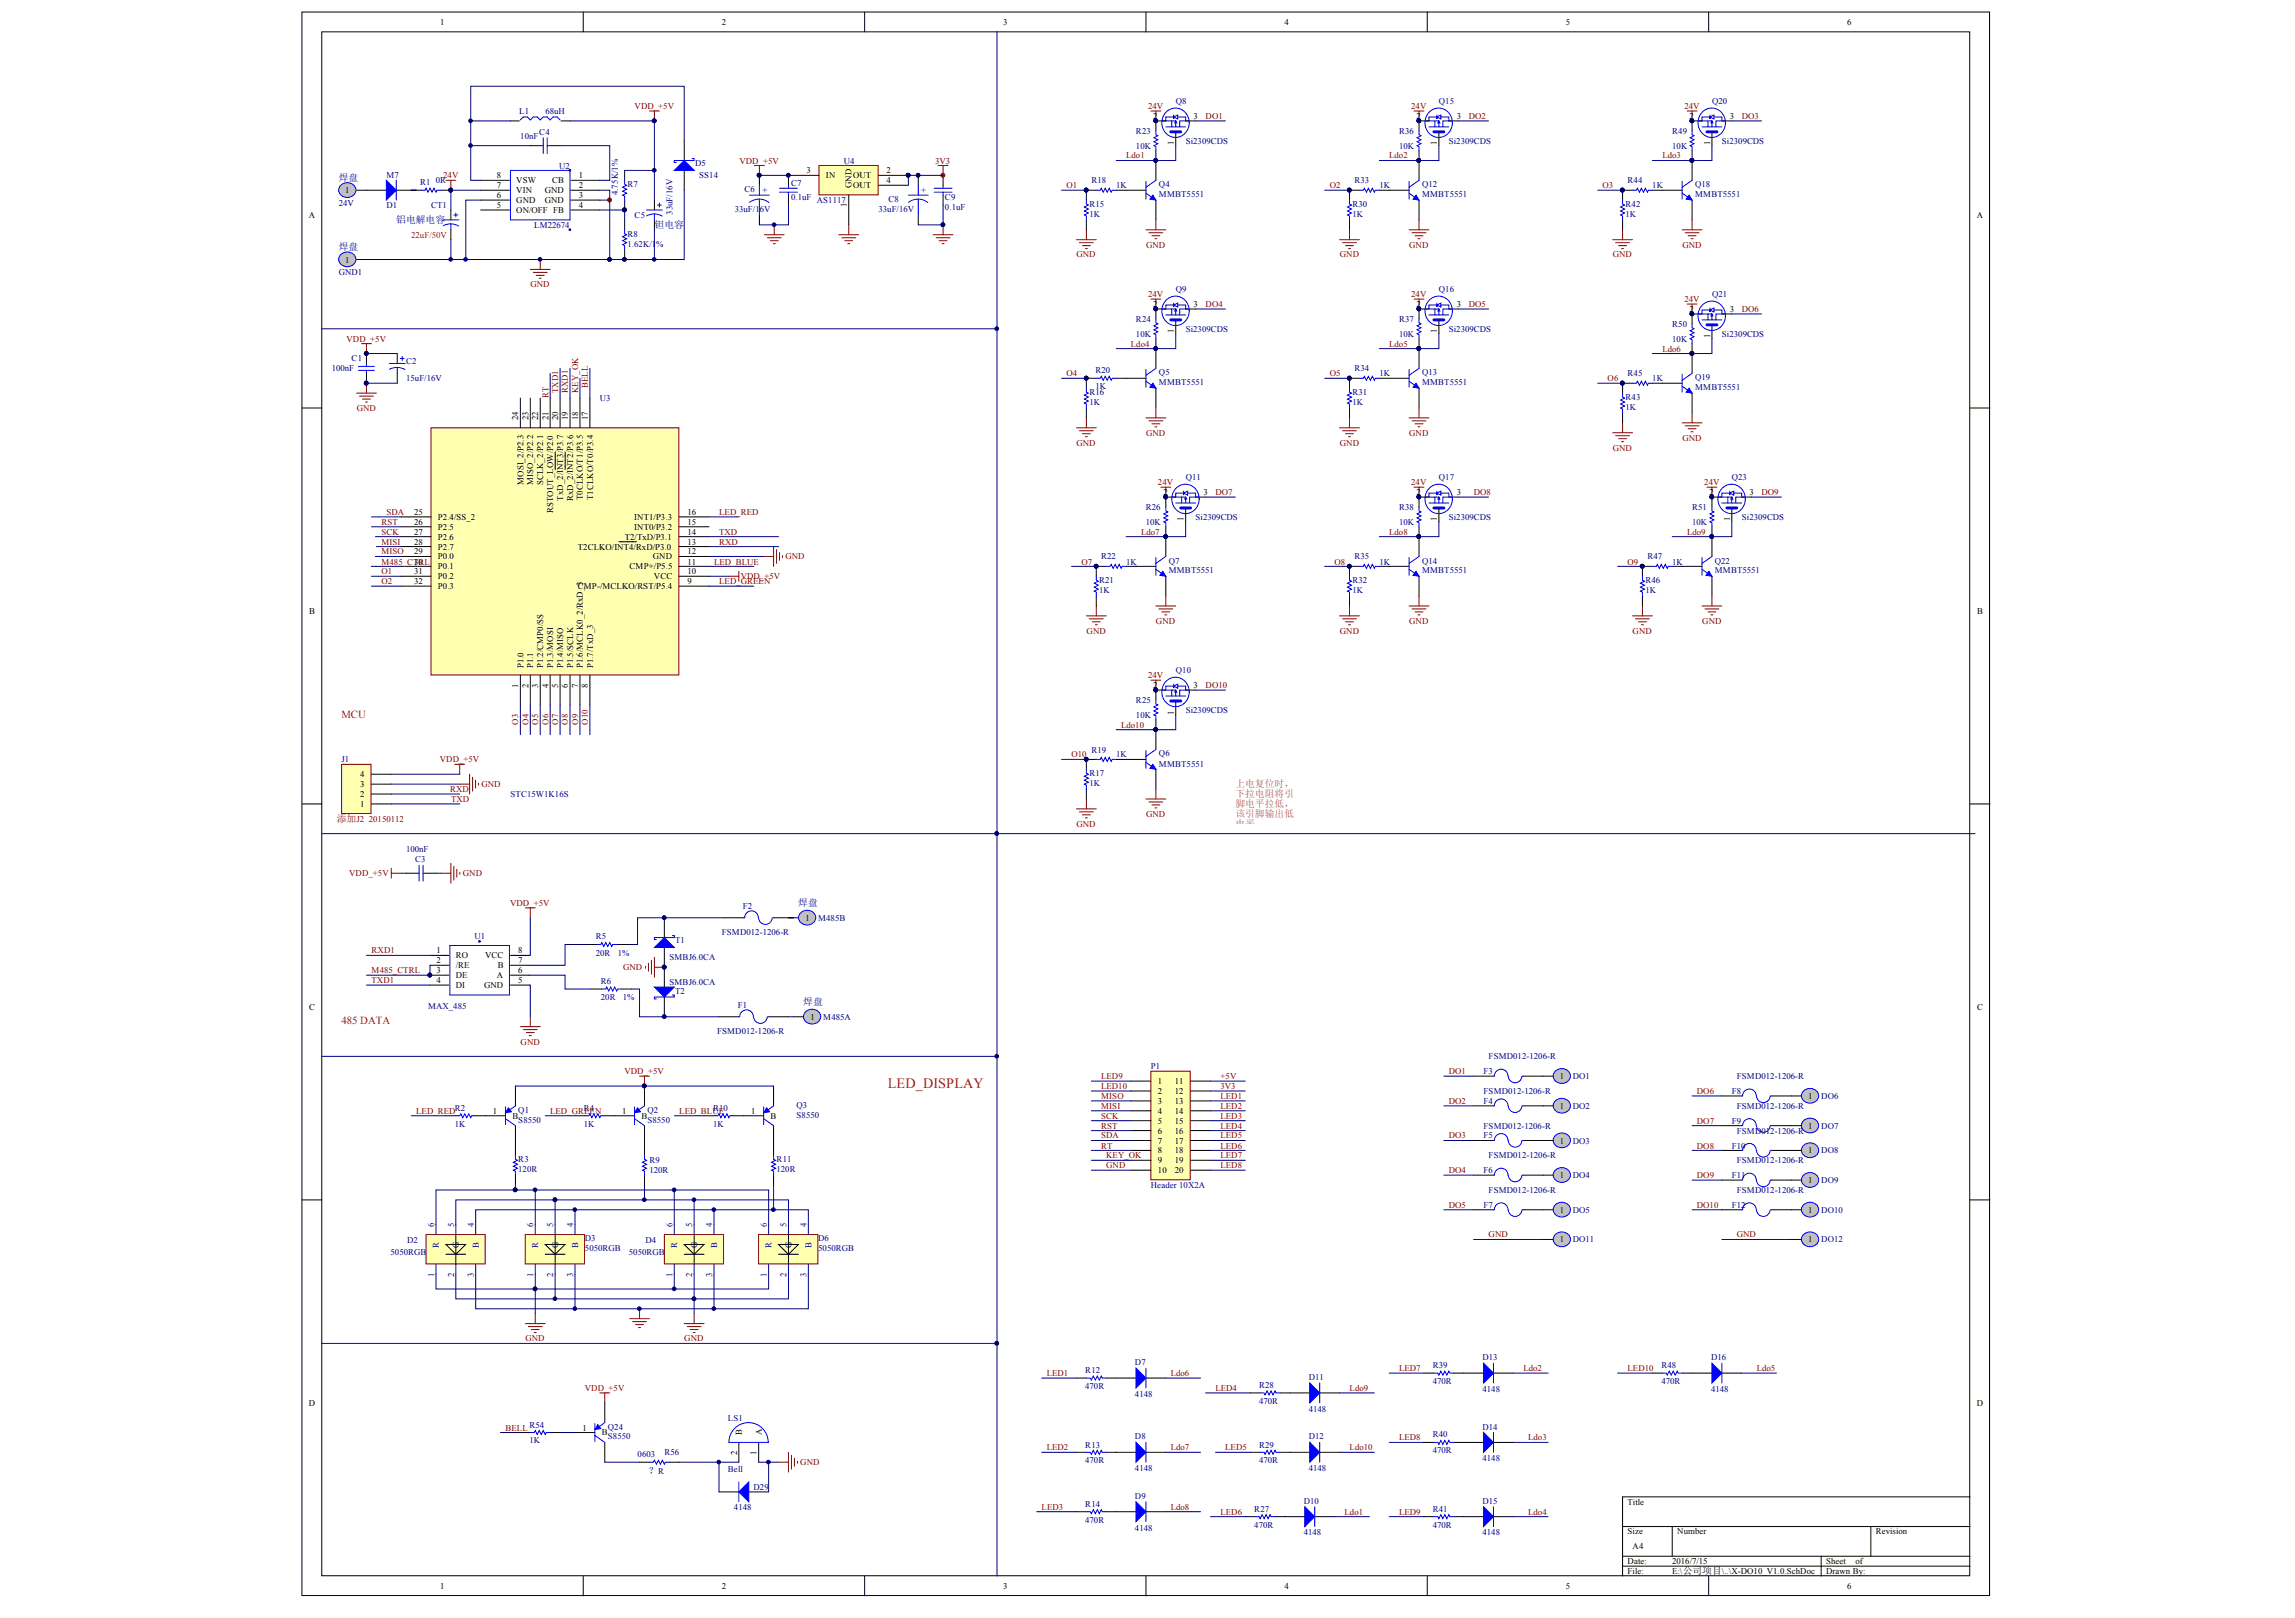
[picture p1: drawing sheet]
<svg xmlns="http://www.w3.org/2000/svg" width="287mm" height="202mm" viewBox="0 0 287 202" stroke-linecap="round" stroke-linejoin="round" font-family="sans-serif">
<defs><g id="words">
<text font-size="1.8" fill="#f00" x="111" y="135.9">LED_DISPLAY</text>
<g font-size="1.4" fill="#f00">
<text x="42.7" y="89.6">MCU</text>
<text x="42.7" y="128">485 DATA</text>
</g>
<g font-size="1.2" fill="#000080">
<text x="42.3" y="22.6">焊盘</text>
<text x="49.5" y="27.9">铝电解电容</text>
<text x="81.8" y="28.5">钽电容</text>
<text x="42.3" y="31.2">焊盘</text>
<text x="99.8" y="113.2">焊盘</text>
<text x="100.4" y="125.6">焊盘</text>
<text x="81" y="184.1">？R</text>
</g>
<g font-size="1.2" fill="#da2467">
<text x="154.4" y="98.3">上电复位时，</text>
<text x="154.4" y="99.6">下拉电阻将引</text>
<text x="154.4" y="100.8">脚电平拉低，</text>
<text x="154.4" y="102.1">该引脚输出低</text>
<text x="154.4" y="103.3">电平</text>
</g>
<text font-size="1.2" fill="#800000" x="42.1" y="102.7">添加J2 20150112</text>
<g font-size="1.1">
<text x="55" y="3.1">1</text>
<text x="90.2" y="3.1">2</text>
<text x="125.4" y="3.1">3</text>
<text x="160.5" y="3.1">4</text>
<text x="195.7" y="3.1">5</text>
<text x="230.8" y="3.1">6</text>
<text x="144.1" y="14.9">2</text>
<text x="149.1" y="14.9">3</text>
<text x="177" y="14.9">2</text>
<text x="182.1" y="14.9">3</text>
<text x="211.1" y="14.9">2</text>
<text x="216.2" y="14.9">3</text>
<text x="62.1" y="23.5">7</text>
<text x="62.1" y="22.3">8</text>
<text x="64.5" y="22.9">VSW</text>
<text x="69" y="22.9">CB</text>
<text x="72.3" y="22.3">1</text>
<text x="72.3" y="23.5">2</text>
<text x="100.8" y="21.7">3</text>
<text x="103.2" y="22.3">IN</text>
<text x="106.4" y="23.5" transform="rotate(-90 106.4 23.5)">GND</text>
<text x="106.6" y="22.3">OUT</text>
<text x="106.6" y="23.5">OUT</text>
<text x="110.8" y="21.7">2</text>
<text x="110.8" y="22.9">4</text>
<text x="146.7" y="18.2" transform="rotate(-90 146.7 18.2)">1</text>
<text x="179.6" y="18.2" transform="rotate(-90 179.6 18.2)">1</text>
<text x="213.7" y="18.2" transform="rotate(-90 213.7 18.2)">1</text>
<text x="38.6" y="27.2">A</text>
<text x="43.1" y="24.1">1</text>
<text x="62.1" y="26">5</text>
<text x="62.1" y="24.8">6</text>
<text x="64.5" y="26.6">ON/OFF FB</text>
<text x="64.5" y="25.4">GND</text>
<text x="64.5" y="24.1">VIN</text>
<text x="68.1" y="24.1">GND</text>
<text x="68.1" y="25.4">GND</text>
<text x="72.3" y="24.8">3</text>
<text x="72.3" y="26">4</text>
<text x="105.8" y="25.9" transform="rotate(-90 105.8 25.9)">1</text>
<text x="247" y="27.2">A</text>
<text x="43.1" y="32.8">1</text>
<text x="144.1" y="38.4">2</text>
<text x="146.7" y="41.6" transform="rotate(-90 146.7 41.6)">1</text>
<text x="149.1" y="38.4">3</text>
<text x="177" y="38.4">2</text>
<text x="179.6" y="41.6" transform="rotate(-90 179.6 41.6)">1</text>
<text x="182.1" y="38.4">3</text>
<text x="211.1" y="39">2</text>
<text x="216.2" y="39">3</text>
<text x="213.7" y="42.3" transform="rotate(-90 213.7 42.3)">1</text>
<text x="64.8" y="52.5" transform="rotate(-90 64.8 52.5)">24</text>
<text x="66" y="52.5" transform="rotate(-90 66 52.5)">23</text>
<text x="67.3" y="52.5" transform="rotate(-90 67.3 52.5)">22</text>
<text x="68.5" y="52.5" transform="rotate(-90 68.5 52.5)">21</text>
<text x="69.8" y="52.5" transform="rotate(-90 69.8 52.5)">20</text>
<text x="71" y="52.5" transform="rotate(-90 71 52.5)">19</text>
<text x="72.3" y="52.5" transform="rotate(-90 72.3 52.5)">18</text>
<text x="73.5" y="52.5" transform="rotate(-90 73.5 52.5)">17</text>
<text x="51.8" y="64.3">25</text>
<text x="51.8" y="65.6">26</text>
<text x="54.7" y="65">P2.4/SS_2</text>
<text x="65.4" y="60.6" transform="rotate(-90 65.4 60.6)">MOSI_2/P2.3</text>
<text x="66.6" y="60.6" transform="rotate(-90 66.6 60.6)">MISO_2/P2.2</text>
<text x="67.9" y="60.6" transform="rotate(-90 67.9 60.6)">SCLK_2/P2.1</text>
<text x="69.1" y="64.1" transform="rotate(-90 69.1 64.1)">RSTOUT_LOW/P2.0</text>
<text x="70.4" y="62.6" transform="rotate(-90 70.4 62.6)">TxD_2/INT3/P3.7</text>
<text x="71.6" y="62.6" transform="rotate(-90 71.6 62.6)">RxD_2/INT2/P3.6</text>
<text x="72.8" y="62.5" transform="rotate(-90 72.8 62.5)">T0CLKO/T1/P3.5</text>
<text x="74.1" y="62.5" transform="rotate(-90 74.1 62.5)">T1CLKO/T0/P3.4</text>
<text x="79.3" y="65">INT1/P3.3</text>
<text x="85.9" y="65.6">15</text>
<text x="85.9" y="64.3">16</text>
<text x="145.4" y="61.9">2</text>
<text x="147.9" y="65.1" transform="rotate(-90 147.9 65.1)">1</text>
<text x="150.4" y="61.9">3</text>
<text x="177" y="61.9">2</text>
<text x="179.6" y="65.1" transform="rotate(-90 179.6 65.1)">1</text>
<text x="182.1" y="61.9">3</text>
<text x="213.6" y="61.9">2</text>
<text x="216.2" y="65.1" transform="rotate(-90 216.2 65.1)">1</text>
<text x="218.7" y="61.9">3</text>
<text x="51.8" y="69.3">29</text>
<text x="51.8" y="70.5">30</text>
<text x="51.8" y="71.8">31</text>
<text x="51.8" y="66.8">27</text>
<text x="51.8" y="68">28</text>
<text x="54.7" y="69.9">P0.0</text>
<text x="54.7" y="71.1">P0.1</text>
<text x="54.7" y="66.2">P2.5</text>
<text x="54.7" y="67.4">P2.6</text>
<text x="54.7" y="68.7">P2.7</text>
<text x="72.2" y="68.7">T2CLKO/INT4/RxD/P3.0</text>
<text x="78.1" y="67.4">T2/TxD/P3.1</text>
<text x="78.7" y="71.1">CMP+/P5.5</text>
<text x="79.3" y="66.2">INT0/P3.2</text>
<text x="81.6" y="69.9">GND</text>
<text x="85.9" y="71.8">10</text>
<text x="85.9" y="70.5">11</text>
<text x="85.9" y="69.3">12</text>
<text x="85.9" y="68">13</text>
<text x="85.9" y="66.8">14</text>
<text x="38.6" y="76.7">B</text>
<text x="51.8" y="73">32</text>
<text x="54.7" y="72.4">P0.2</text>
<text x="54.7" y="73.6">P0.3</text>
<text x="72.2" y="73.6">CMP-/MCLKO/RST/P5.4</text>
<text x="81.7" y="72.4">VCC</text>
<text x="85.9" y="73">9</text>
<text x="247.1" y="76.7">B</text>
<text x="65.4" y="83.5" transform="rotate(-90 65.4 83.5)">P1.0</text>
<text x="66.6" y="83.5" transform="rotate(-90 66.6 83.5)">P1.1</text>
<text x="67.9" y="83.5" transform="rotate(-90 67.9 83.5)">P1.2/CMP0/SS</text>
<text x="69.1" y="83.5" transform="rotate(-90 69.1 83.5)">P1.3/MOSI</text>
<text x="70.4" y="83.5" transform="rotate(-90 70.4 83.5)">P1.4/MISO</text>
<text x="71.6" y="83.5" transform="rotate(-90 71.6 83.5)">P1.5/SCLK</text>
<text x="72.8" y="83.5" transform="rotate(-90 72.8 83.5)">P1.6/MCLK0_2/RxD_3</text>
<text x="74.1" y="83.5" transform="rotate(-90 74.1 83.5)">P1.7/TxD_3</text>
<text x="64.8" y="85.9" transform="rotate(-90 64.8 85.9)">1</text>
<text x="66" y="85.9" transform="rotate(-90 66 85.9)">2</text>
<text x="67.3" y="85.9" transform="rotate(-90 67.3 85.9)">3</text>
<text x="68.5" y="85.9" transform="rotate(-90 68.5 85.9)">4</text>
<text x="69.8" y="85.9" transform="rotate(-90 69.8 85.9)">5</text>
<text x="71" y="85.9" transform="rotate(-90 71 85.9)">6</text>
<text x="72.3" y="85.9" transform="rotate(-90 72.3 85.9)">7</text>
<text x="73.5" y="85.9" transform="rotate(-90 73.5 85.9)">8</text>
<text x="144.1" y="86">2</text>
<text x="146.7" y="89.3" transform="rotate(-90 146.7 89.3)">1</text>
<text x="149.1" y="86">3</text>
<text x="45" y="100.8">1</text>
<text x="45" y="99.6">2</text>
<text x="45" y="98.3">3</text>
<text x="45" y="97.1">4</text>
<text x="54.5" y="119.1">1</text>
<text x="57" y="119.7">RO</text>
<text x="60.6" y="119.7">VCC</text>
<text x="64.8" y="119.1">8</text>
<text x="100.6" y="115.1">1</text>
<text x="54.5" y="120.4">2</text>
<text x="54.5" y="121.6">3</text>
<text x="54.5" y="122.8">4</text>
<text x="57" y="121">/RE</text>
<text x="57" y="122.2">DE</text>
<text x="57" y="123.5">DI</text>
<text x="60.5" y="123.5">GND</text>
<text x="62.1" y="122.2">A</text>
<text x="62.2" y="121">B</text>
<text x="64.8" y="120.4">7</text>
<text x="64.8" y="121.6">6</text>
<text x="64.8" y="122.8">5</text>
<text x="38.6" y="126.2">C</text>
<text x="101.3" y="127.4">1</text>
<text x="247.1" y="126.2">C</text>
<text x="144.7" y="135.4">1</text>
<text x="144.7" y="136.7">2</text>
<text x="144.7" y="137.9">3</text>
<text x="146.8" y="135.4">11</text>
<text x="146.8" y="136.7">12</text>
<text x="146.8" y="137.9">13</text>
<text x="194.9" y="134.8">1</text>
<text x="226" y="137.3">1</text>
<text x="61.6" y="139.1">1</text>
<text x="64.1" y="139.8">B</text>
<text x="77.7" y="139.1">1</text>
<text x="80.2" y="139.8">B</text>
<text x="93.9" y="139.1">1</text>
<text x="96.3" y="139.8">B</text>
<text x="144.7" y="139.1">4</text>
<text x="144.7" y="140.4">5</text>
<text x="144.7" y="141.6">6</text>
<text x="144.7" y="142.9">7</text>
<text x="146.8" y="139.1">14</text>
<text x="146.8" y="140.4">15</text>
<text x="146.8" y="141.6">16</text>
<text x="146.8" y="142.9">17</text>
<text x="194.9" y="142.9">1</text>
<text x="194.9" y="138.5">1</text>
<text x="226" y="141">1</text>
<text x="144.7" y="144.1">8</text>
<text x="144.7" y="145.4">9</text>
<text x="144.7" y="146.6">10</text>
<text x="146.8" y="144.1">18</text>
<text x="146.8" y="145.4">19</text>
<text x="146.8" y="146.6">20</text>
<text x="194.9" y="147.2">1</text>
<text x="226" y="144.1">1</text>
<text x="226" y="147.8">1</text>
<text x="194.9" y="151.5">1</text>
<text x="194.9" y="155.2">1</text>
<text x="226" y="151.5">1</text>
<text x="226" y="155.2">1</text>
<text x="38.6" y="175.7">D</text>
<text x="72.8" y="178.7">1</text>
<text x="75.2" y="179.3">B</text>
<text x="92.7" y="179.3" transform="rotate(-90 92.7 179.3)">B</text>
<text x="95.2" y="179.3" transform="rotate(-90 95.2 179.3)">A</text>
<text x="247" y="175.7">D</text>
<text x="92.1" y="181.8" transform="rotate(-90 92.1 181.8)">2</text>
<text x="94.6" y="181.8" transform="rotate(-90 94.6 181.8)">1</text>
<text x="203.4" y="188">Title</text>
<text x="203.4" y="191.7">Size</text>
<text x="209.6" y="191.7">Number</text>
<text x="234.4" y="191.7">Revision</text>
<text x="203.4" y="195.4">Date:</text>
<text x="203.4" y="196.7">File:</text>
<text x="204" y="193.5">A4</text>
<text x="209" y="195.4">2016/7/15</text>
<text x="209" y="196.7">E:\公司项目\..\X-DO10_V1.0.SchDoc</text>
<text x="228.2" y="195.4">Sheet</text>
<text x="228.2" y="196.7">Drawn By:</text>
<text x="231.9" y="195.4">of</text>
<text x="55" y="198.5">1</text>
<text x="90.2" y="198.5">2</text>
<text x="125.4" y="198.5">3</text>
<text x="160.5" y="198.5">4</text>
<text x="195.7" y="198.5">5</text>
<text x="230.8" y="198.5">6</text>
</g>
<g font-size="1.1" fill="#000080">
<text x="64.9" y="14.2">L1</text>
<text x="65" y="17.4">10nF</text>
<text x="67.4" y="16.8">C4</text>
<text x="68.2" y="14.2">68uH</text>
<text x="142" y="16.7">R23</text>
<text x="147" y="13">Q8</text>
<text x="148.2" y="17.9">Si2309CDS</text>
<text x="174.8" y="16.7">R36</text>
<text x="179.8" y="13">Q15</text>
<text x="181" y="17.9">Si2309CDS</text>
<text x="209" y="16.7">R49</text>
<text x="214" y="13">Q20</text>
<text x="215.2" y="17.9">Si2309CDS</text>
<text x="48.3" y="22.3">M7</text>
<text x="52.5" y="23.1">R1</text>
<text x="54.5" y="22.9">0R</text>
<text x="69.9" y="21.1">U2</text>
<text x="78.4" y="23.4">R7</text>
<text x="86.9" y="20.7">D5</text>
<text x="87.4" y="22.3">SS14</text>
<text x="98.9" y="23.2">C7</text>
<text x="105.5" y="20.4">U4</text>
<text x="136.4" y="22.9">R18</text>
<text x="139.5" y="23.5">1K</text>
<text x="142" y="18.6">10K</text>
<text x="144.8" y="23.4">Q4</text>
<text x="169.3" y="22.9">R33</text>
<text x="172.4" y="23.5">1K</text>
<text x="174.8" y="18.6">10K</text>
<text x="177.7" y="23.4">Q12</text>
<text x="203.4" y="22.9">R44</text>
<text x="206.5" y="23.5">1K</text>
<text x="209" y="18.6">10K</text>
<text x="211.9" y="23.4">Q18</text>
<text x="42.3" y="25.7">24V</text>
<text x="48.3" y="26">D1</text>
<text x="53.9" y="26">CT1</text>
<text x="66.8" y="28.5">LM22674</text>
<text x="77.2" y="24.4" transform="rotate(-90 77.2 24.4)">4.75K/1%</text>
<text x="78.4" y="29.6">R8</text>
<text x="79.3" y="27.2">C5</text>
<text x="84" y="26.8" transform="rotate(-90 84 26.8)">33uF/16V</text>
<text x="91.8" y="26.5">33uF/16V</text>
<text x="93" y="24">C6</text>
<text x="95.3" y="24.1">+</text>
<text x="98.9" y="25">0.1uF</text>
<text x="102.1" y="25.4">AS1117</text>
<text x="109.8" y="26.5">33uF/16V</text>
<text x="111" y="25.2">C8</text>
<text x="115.1" y="24.1">+</text>
<text x="118.1" y="25">C9</text>
<text x="118.1" y="26.3">0.1uF</text>
<text x="136.1" y="27.1">1K</text>
<text x="136.1" y="25.9">R15</text>
<text x="144.8" y="24.7">MMBT5551</text>
<text x="169" y="27.1">1K</text>
<text x="169" y="25.9">R30</text>
<text x="177.7" y="24.7">MMBT5551</text>
<text x="203.1" y="27.1">1K</text>
<text x="203.1" y="25.9">R42</text>
<text x="211.9" y="24.7">MMBT5551</text>
<text x="42.3" y="34.4">GND1</text>
<text x="78.4" y="30.8">1.62K/1%</text>
<text x="142" y="40.2">R24</text>
<text x="147" y="36.5">Q9</text>
<text x="148.2" y="41.4">Si2309CDS</text>
<text x="174.8" y="40.2">R37</text>
<text x="179.8" y="36.5">Q16</text>
<text x="181" y="41.4">Si2309CDS</text>
<text x="209" y="40.8">R50</text>
<text x="214" y="37.1">Q21</text>
<text x="41.4" y="46.4">100nF</text>
<text x="43.9" y="45.2">C1</text>
<text x="50.7" y="47.7">15uF/16V</text>
<text x="50.7" y="45.4">C2</text>
<text x="136.9" y="46.6">R20</text>
<text x="142" y="42.1">10K</text>
<text x="144.8" y="46.9">Q5</text>
<text x="169.3" y="46.4">R34</text>
<text x="172.4" y="47">1K</text>
<text x="174.8" y="42.1">10K</text>
<text x="177.7" y="46.9">Q13</text>
<text x="203.4" y="47">R45</text>
<text x="206.5" y="47.7">1K</text>
<text x="209" y="42.7">10K</text>
<text x="211.9" y="47.5">Q19</text>
<text x="215.2" y="42.1">Si2309CDS</text>
<text x="75" y="50.1">U3</text>
<text x="136.1" y="50.6">1K</text>
<text x="136.1" y="49.4">R16</text>
<text x="136.9" y="48.6">1K</text>
<text x="144.8" y="48.1">MMBT5551</text>
<text x="169" y="50.6">1K</text>
<text x="169" y="49.4">R31</text>
<text x="177.7" y="48.1">MMBT5551</text>
<text x="203.1" y="51.2">1K</text>
<text x="203.1" y="50">R43</text>
<text x="211.9" y="48.8">MMBT5551</text>
<text x="143.2" y="65.6">10K</text>
<text x="143.2" y="63.7">R26</text>
<text x="148.2" y="60">Q11</text>
<text x="149.4" y="65">Si2309CDS</text>
<text x="174.8" y="65.6">10K</text>
<text x="174.8" y="63.7">R38</text>
<text x="179.8" y="60">Q17</text>
<text x="181" y="65">Si2309CDS</text>
<text x="211.5" y="65.6">10K</text>
<text x="211.5" y="63.7">R51</text>
<text x="216.4" y="60">Q23</text>
<text x="217.7" y="65">Si2309CDS</text>
<text x="137.6" y="69.9">R22</text>
<text x="140.7" y="70.5">1K</text>
<text x="146.1" y="70.4">Q7</text>
<text x="146.1" y="71.6">MMBT5551</text>
<text x="169.3" y="69.9">R35</text>
<text x="172.4" y="70.5">1K</text>
<text x="177.7" y="70.4">Q14</text>
<text x="177.7" y="71.6">MMBT5551</text>
<text x="205.9" y="69.9">R47</text>
<text x="209" y="70.5">1K</text>
<text x="214.3" y="70.4">Q22</text>
<text x="214.3" y="71.6">MMBT5551</text>
<text x="137.4" y="74.1">1K</text>
<text x="137.4" y="72.8">R21</text>
<text x="169" y="74.1">1K</text>
<text x="169" y="72.8">R32</text>
<text x="205.6" y="74.1">1K</text>
<text x="205.6" y="72.8">R46</text>
<text x="142" y="89.7">10K</text>
<text x="142" y="87.8">R25</text>
<text x="147" y="84.1">Q10</text>
<text x="148.2" y="89.1">Si2309CDS</text>
<text x="42.7" y="95.3">J1</text>
<text x="136.4" y="94">R19</text>
<text x="139.5" y="94.6">1K</text>
<text x="144.8" y="94.5">Q6</text>
<text x="144.8" y="95.8">MMBT5551</text>
<text x="63.8" y="99.6">STC15W1K16S</text>
<text x="136.1" y="98.2">1K</text>
<text x="136.1" y="97">R17</text>
<text x="50.7" y="106.4">100nF</text>
<text x="51.9" y="107.8">C3</text>
<text x="92.8" y="113.5">F2</text>
<text x="59.3" y="117.4">U1</text>
<text x="74.4" y="119.4">20R</text>
<text x="74.4" y="117.4">R5</text>
<text x="77.2" y="119.4">1%</text>
<text x="83.7" y="120">SMBJ6.0CA</text>
<text x="84.4" y="117.8">T1</text>
<text x="90.2" y="116.8">FSMD012-1206-R</text>
<text x="102.2" y="115.1">M485B</text>
<text x="75.1" y="125">20R</text>
<text x="75.1" y="122.9">R6</text>
<text x="77.8" y="125">1%</text>
<text x="83.7" y="123.1">SMBJ6.0CA</text>
<text x="84.4" y="124.2">T2</text>
<text x="92.2" y="125.9">F1</text>
<text x="53.5" y="126">MAX_485</text>
<text x="89.6" y="129.1">FSMD012-1206-R</text>
<text x="102.9" y="127.4">M485A</text>
<text x="143.8" y="133.6">P1</text>
<text x="185.4" y="137.9">F4</text>
<text x="185.4" y="136.7">FSMD012-1206-R</text>
<text x="185.4" y="134.2">F3</text>
<text x="186" y="132.4">FSMD012-1206-R</text>
<text x="196.6" y="134.8">DO1</text>
<text x="216.4" y="136.7">F8</text>
<text x="217" y="134.8">FSMD012-1206-R</text>
<text x="227.6" y="137.3">DO6</text>
<text x="56.8" y="140.8">1K</text>
<text x="56.8" y="138.8">R2</text>
<text x="64.8" y="139">Q1</text>
<text x="64.8" y="140.2">S8550</text>
<text x="73" y="140.8">1K</text>
<text x="73" y="138.8">R4</text>
<text x="80.9" y="139">Q2</text>
<text x="80.9" y="140.2">S8550</text>
<text x="89.1" y="140.8">1K</text>
<text x="89.1" y="138.8">R10</text>
<text x="99.5" y="138.4">Q3</text>
<text x="99.5" y="139.7">S8550</text>
<text x="185.4" y="142.2">F5</text>
<text x="185.4" y="141">FSMD012-1206-R</text>
<text x="196.6" y="142.9">DO3</text>
<text x="196.6" y="138.5">DO2</text>
<text x="216.4" y="140.4">F9</text>
<text x="216.4" y="143.5">F10</text>
<text x="217" y="138.5">FSMD012-1206-R</text>
<text x="217" y="141.6">FSMD012-1206-R</text>
<text x="227.6" y="141">DO7</text>
<text x="64.8" y="146.5">120R</text>
<text x="64.8" y="145.2">R3</text>
<text x="81.2" y="146.6">120R</text>
<text x="81.2" y="145.4">R9</text>
<text x="97.1" y="146.5">120R</text>
<text x="97.1" y="145.2">R11</text>
<text x="143.8" y="148.4">Header 10X2A</text>
<text x="185.4" y="146.6">F6</text>
<text x="186" y="144.7">FSMD012-1206-R</text>
<text x="186" y="149">FSMD012-1206-R</text>
<text x="196.6" y="147.2">DO4</text>
<text x="216.4" y="147.2">F11</text>
<text x="217" y="145.4">FSMD012-1206-R</text>
<text x="217" y="149">FSMD012-1206-R</text>
<text x="227.6" y="144.1">DO8</text>
<text x="227.6" y="147.8">DO9</text>
<text x="50.9" y="155.3">D2</text>
<text x="73.1" y="155.1">D3</text>
<text x="80.7" y="155.3">D4</text>
<text x="102.2" y="155.1">D6</text>
<text x="185.4" y="150.9">F7</text>
<text x="196.6" y="151.5">DO5</text>
<text x="196.6" y="155.2">DO11</text>
<text x="216.4" y="150.9">F12</text>
<text x="227.6" y="151.5">DO10</text>
<text x="227.6" y="155.2">DO12</text>
<text x="48.8" y="156.8">5050RGB</text>
<text x="73.1" y="156.3">5050RGB</text>
<text x="78.6" y="156.8">5050RGB</text>
<text x="102.2" y="156.3">5050RGB</text>
<text x="135.6" y="173.5">470R</text>
<text x="135.6" y="171.6">R12</text>
<text x="141.8" y="170.5">D7</text>
<text x="157.3" y="173.4">R28</text>
<text x="163.6" y="172.4">D11</text>
<text x="179.1" y="172.9">470R</text>
<text x="179.1" y="170.9">R39</text>
<text x="185.3" y="173.9">4148</text>
<text x="185.3" y="170">D13</text>
<text x="207.6" y="172.9">470R</text>
<text x="207.6" y="170.9">R48</text>
<text x="213.8" y="173.9">4148</text>
<text x="213.8" y="170">D16</text>
<text x="66.2" y="178.4">R54</text>
<text x="76" y="178.6">Q24</text>
<text x="76" y="179.8">S8550</text>
<text x="91" y="177.5">LS1</text>
<text x="141.8" y="174.5">4148</text>
<text x="141.8" y="179.8">D8</text>
<text x="157.3" y="175.4">470R</text>
<text x="163.6" y="176.4">4148</text>
<text x="163.6" y="179.8">D12</text>
<text x="179.1" y="179.6">R40</text>
<text x="185.3" y="178.6">D14</text>
<text x="66.2" y="180.3">1K</text>
<text x="79.7" y="182.1">0603</text>
<text x="83" y="181.8">R56</text>
<text x="91" y="183.9">Bell</text>
<text x="135.6" y="182.8">470R</text>
<text x="135.6" y="180.8">R13</text>
<text x="141.8" y="183.8">4148</text>
<text x="157.3" y="182.8">470R</text>
<text x="157.3" y="180.8">R29</text>
<text x="163.6" y="183.8">4148</text>
<text x="179.1" y="181.6">470R</text>
<text x="185.3" y="182.6">4148</text>
<text x="91.7" y="188.6">4148</text>
<text x="94.2" y="186.2">D29</text>
<text x="135.6" y="190.2">470R</text>
<text x="135.6" y="188.2">R14</text>
<text x="141.8" y="191.2">4148</text>
<text x="141.8" y="187.3">D9</text>
<text x="156.8" y="190.8">470R</text>
<text x="156.8" y="188.9">R27</text>
<text x="162.9" y="191.8">4148</text>
<text x="162.9" y="187.9">D10</text>
<text x="179.1" y="190.8">470R</text>
<text x="179.1" y="188.9">R41</text>
<text x="185.3" y="191.8">4148</text>
<text x="185.3" y="187.9">D15</text>
</g>
<g font-size="1.1" fill="#800000">
<text x="79.3" y="13.6">VDD_+5V</text>
<text x="143.5" y="13.6">24V</text>
<text x="150.7" y="14.9">DO1</text>
<text x="176.4" y="13.6">24V</text>
<text x="183.5" y="14.9">DO2</text>
<text x="210.5" y="13.6">24V</text>
<text x="217.7" y="14.9">DO3</text>
<text x="55.4" y="22.3">24V</text>
<text x="92.4" y="20.4">VDD_+5V</text>
<text x="116.9" y="20.4">3V3</text>
<text x="133.3" y="23.5">O1</text>
<text x="140.7" y="19.8">Ldo1</text>
<text x="166.2" y="23.5">O2</text>
<text x="173.6" y="19.8">Ldo2</text>
<text x="200.3" y="23.5">O3</text>
<text x="207.8" y="19.8">Ldo3</text>
<text x="66.3" y="35.9">GND</text>
<text x="134.5" y="32.2">GND</text>
<text x="143.2" y="30.9">GND</text>
<text x="167.4" y="32.2">GND</text>
<text x="176.1" y="30.9">GND</text>
<text x="201.5" y="32.2">GND</text>
<text x="210.2" y="30.9">GND</text>
<text x="143.5" y="37.1">24V</text>
<text x="150.7" y="38.4">DO4</text>
<text x="176.4" y="37.1">24V</text>
<text x="183.5" y="38.4">DO5</text>
<text x="210.5" y="37.7">24V</text>
<text x="217.7" y="39">DO6</text>
<text x="43.3" y="42.7">VDD_+5V</text>
<text x="133.3" y="47">O4</text>
<text x="141.3" y="43.3">Ldo4</text>
<text x="166.2" y="47">O5</text>
<text x="173.6" y="43.3">Ldo5</text>
<text x="200.9" y="47.7">O6</text>
<text x="207.8" y="43.9">Ldo6</text>
<text x="44.6" y="51.4">GND</text>
<text x="68.5" y="49.7" transform="rotate(-90 68.5 49.7)">RT</text>
<text x="69.8" y="49.1" transform="rotate(-90 69.8 49.1)">TXD1</text>
<text x="71" y="49.1" transform="rotate(-90 71 49.1)">RXD1</text>
<text x="72.3" y="49.1" transform="rotate(-90 72.3 49.1)">KEY_OK</text>
<text x="73.5" y="48.5" transform="rotate(-90 73.5 48.5)">BELL</text>
<text x="134.5" y="55.7">GND</text>
<text x="143.2" y="54.4">GND</text>
<text x="167.4" y="55.7">GND</text>
<text x="176.1" y="54.4">GND</text>
<text x="201.5" y="56.3">GND</text>
<text x="210.2" y="55">GND</text>
<text x="47.7" y="65.6">RST</text>
<text x="48.3" y="64.3">SDA</text>
<text x="89.9" y="64.3">LED_RED</text>
<text x="144.7" y="60.6">24V</text>
<text x="151.9" y="61.9">DO7</text>
<text x="176.4" y="60.6">24V</text>
<text x="184.2" y="61.9">DO8</text>
<text x="213" y="60.6">24V</text>
<text x="220.1" y="61.9">DO9</text>
<text x="47.7" y="70.5">M485_CTRL</text>
<text x="47.7" y="69.3">MISO</text>
<text x="47.7" y="68">MISI</text>
<text x="47.7" y="66.8">SCK</text>
<text x="47.7" y="71.8">O1</text>
<text x="89.2" y="70.5">LED_BLUE</text>
<text x="89.9" y="66.8">TXD</text>
<text x="89.9" y="68">RXD</text>
<text x="98.2" y="69.9">GND</text>
<text x="135.2" y="70.5">O7</text>
<text x="142.6" y="66.8">Ldo7</text>
<text x="166.8" y="70.5">O8</text>
<text x="173.6" y="66.8">Ldo8</text>
<text x="203.4" y="70.5">O9</text>
<text x="210.8" y="66.8">Ldo9</text>
<text x="47.7" y="73">O2</text>
<text x="89.9" y="73">LED_GREEN</text>
<text x="92.6" y="72.4">VDD_+5V</text>
<text x="144.5" y="78">GND</text>
<text x="176.1" y="78">GND</text>
<text x="212.7" y="78">GND</text>
<text x="135.8" y="79.2">GND</text>
<text x="167.4" y="79.2">GND</text>
<text x="204" y="79.2">GND</text>
<text x="143.5" y="84.7">24V</text>
<text x="150.7" y="86">DO10</text>
<text x="55" y="95.3">VDD_+5V</text>
<text x="64.8" y="90.5" transform="rotate(-90 64.8 90.5)">O3</text>
<text x="66" y="90.5" transform="rotate(-90 66 90.5)">O4</text>
<text x="67.3" y="90.5" transform="rotate(-90 67.3 90.5)">O5</text>
<text x="68.5" y="90.5" transform="rotate(-90 68.5 90.5)">O6</text>
<text x="69.8" y="90.5" transform="rotate(-90 69.8 90.5)">O7</text>
<text x="71" y="90.5" transform="rotate(-90 71 90.5)">O8</text>
<text x="72.3" y="90.5" transform="rotate(-90 72.3 90.5)">O9</text>
<text x="73.5" y="90.5" transform="rotate(-90 73.5 90.5)">O10</text>
<text x="133.9" y="94.6">O10</text>
<text x="140.1" y="90.9">Ldo10</text>
<text x="56.2" y="99">RXD</text>
<text x="56.4" y="100.2">TXD</text>
<text x="60.2" y="98.3">GND</text>
<text x="134.5" y="103.3">GND</text>
<text x="143.2" y="102.1">GND</text>
<text x="43.6" y="109.5">VDD_+5V</text>
<text x="57.8" y="109.5">GND</text>
<text x="63.8" y="113.2">VDD_+5V</text>
<text x="46.4" y="119.1">RXD1</text>
<text x="46.4" y="122.8">TXD1</text>
<text x="46.4" y="121.6">M485_CTRL</text>
<text x="77.9" y="121.2">GND</text>
<text x="65.1" y="130.5">GND</text>
<text x="78" y="134.2">VDD_+5V</text>
<text x="137.6" y="134.8">LED9</text>
<text x="137.6" y="136.1">LED10</text>
<text x="137.6" y="137.3">MISO</text>
<text x="152.5" y="134.8">+5V</text>
<text x="152.5" y="136.1">3V3</text>
<text x="152.5" y="137.3">LED1</text>
<text x="181" y="134.2">DO1</text>
<text x="181" y="137.9">DO2</text>
<text x="212.1" y="136.7">DO6</text>
<text x="52" y="139.1">LED_RED</text>
<text x="68.7" y="139.1">LED_GREEN</text>
<text x="84.9" y="139.1">LED_BLUE</text>
<text x="137.6" y="138.5">MISI</text>
<text x="137.6" y="139.8">SCK</text>
<text x="137.6" y="141">RST</text>
<text x="137.6" y="142.2">SDA</text>
<text x="137.6" y="143.5">RT</text>
<text x="152.5" y="138.5">LED2</text>
<text x="152.5" y="139.8">LED3</text>
<text x="152.5" y="141">LED4</text>
<text x="152.5" y="142.2">LED5</text>
<text x="152.5" y="143.5">LED6</text>
<text x="181" y="142.2">DO3</text>
<text x="212.1" y="140.4">DO7</text>
<text x="212.1" y="143.5">DO8</text>
<text x="138.2" y="145.9">GND</text>
<text x="138.2" y="144.7">KEY_OK</text>
<text x="152.5" y="144.7">LED7</text>
<text x="152.5" y="145.9">LED8</text>
<text x="181" y="146.6">DO4</text>
<text x="212.1" y="147.2">DO9</text>
<text x="181" y="150.9">DO5</text>
<text x="186" y="154.6">GND</text>
<text x="212.1" y="150.9">DO10</text>
<text x="217" y="154.6">GND</text>
<text x="65.7" y="167.6">GND</text>
<text x="85.5" y="167.6">GND</text>
<text x="73.1" y="173.8">VDD_+5V</text>
<text x="130.8" y="171.9">LED1</text>
<text x="146.3" y="171.9">Ldo6</text>
<text x="151.9" y="173.8">LED4</text>
<text x="168.7" y="173.8">Ldo9</text>
<text x="174.8" y="171.3">LED7</text>
<text x="190.4" y="171.3">Ldo2</text>
<text x="203.4" y="171.3">LED10</text>
<text x="219.5" y="171.3">Ldo5</text>
<text x="63.2" y="178.7">BELL</text>
<text x="174.8" y="180">LED8</text>
<text x="191" y="180">Ldo3</text>
<text x="100" y="183">GND</text>
<text x="130.8" y="181.2">LED2</text>
<text x="146.3" y="181.2">Ldo7</text>
<text x="153.1" y="181.2">LED5</text>
<text x="168.7" y="181.2">Ldo10</text>
<text x="130.2" y="188.6">LED3</text>
<text x="146.3" y="188.6">Ldo8</text>
<text x="152.5" y="189.2">LED6</text>
<text x="168" y="189.2">Ldo1</text>
<text x="174.8" y="189.2">LED9</text>
<text x="191" y="189.2">Ldo4</text>
</g>
<text font-size="1.1" fill="#f00" x="51.4" y="29.7">22uF/50V</text>
<g font-size="1.1" fill="#0c0087">
<text x="54.3" y="153.2" transform="rotate(-90 54.3 153.2)">6</text>
<text x="54.8" y="155.9" transform="rotate(-90 54.8 155.9)">R</text>
<text x="56.7" y="153.2" transform="rotate(-90 56.7 153.2)">5</text>
<text x="57.3" y="155.9" transform="rotate(-90 57.3 155.9)">G</text>
<text x="59.2" y="153.2" transform="rotate(-90 59.2 153.2)">4</text>
<text x="59.8" y="155.9" transform="rotate(-90 59.8 155.9)">B</text>
<text x="66.6" y="153.2" transform="rotate(-90 66.6 153.2)">6</text>
<text x="67.3" y="155.9" transform="rotate(-90 67.3 155.9)">R</text>
<text x="69.1" y="153.2" transform="rotate(-90 69.1 153.2)">5</text>
<text x="69.8" y="155.9" transform="rotate(-90 69.8 155.9)">G</text>
<text x="71.6" y="153.2" transform="rotate(-90 71.6 153.2)">4</text>
<text x="72.3" y="155.9" transform="rotate(-90 72.3 155.9)">B</text>
<text x="84" y="153.2" transform="rotate(-90 84 153.2)">6</text>
<text x="84.6" y="155.9" transform="rotate(-90 84.6 155.9)">R</text>
<text x="86.5" y="153.2" transform="rotate(-90 86.5 153.2)">5</text>
<text x="87.1" y="155.9" transform="rotate(-90 87.1 155.9)">G</text>
<text x="89" y="153.2" transform="rotate(-90 89 153.2)">4</text>
<text x="89.6" y="155.9" transform="rotate(-90 89.6 155.9)">B</text>
<text x="95.8" y="153.2" transform="rotate(-90 95.8 153.2)">6</text>
<text x="96.4" y="155.9" transform="rotate(-90 96.4 155.9)">R</text>
<text x="98.3" y="153.2" transform="rotate(-90 98.3 153.2)">5</text>
<text x="98.9" y="155.9" transform="rotate(-90 98.9 155.9)">G</text>
<text x="100.8" y="153.2" transform="rotate(-90 100.8 153.2)">4</text>
<text x="101.4" y="155.9" transform="rotate(-90 101.4 155.9)">B</text>
<text x="54.3" y="159.5" transform="rotate(-90 54.3 159.5)">1</text>
<text x="56.7" y="159.5" transform="rotate(-90 56.7 159.5)">2</text>
<text x="59.2" y="159.5" transform="rotate(-90 59.2 159.5)">3</text>
<text x="66.6" y="159.5" transform="rotate(-90 66.6 159.5)">1</text>
<text x="69.1" y="159.5" transform="rotate(-90 69.1 159.5)">2</text>
<text x="71.6" y="159.5" transform="rotate(-90 71.6 159.5)">3</text>
<text x="84" y="159.5" transform="rotate(-90 84 159.5)">1</text>
<text x="86.5" y="159.5" transform="rotate(-90 86.5 159.5)">2</text>
<text x="89" y="159.5" transform="rotate(-90 89 159.5)">3</text>
<text x="95.8" y="159.5" transform="rotate(-90 95.8 159.5)">1</text>
<text x="98.3" y="159.5" transform="rotate(-90 98.3 159.5)">2</text>
<text x="100.8" y="159.5" transform="rotate(-90 100.8 159.5)">3</text>
</g>
</g></defs>
<g fill="#fff" stroke="#000" stroke-width=".12">
<path d="M37.7 1.5h210.9v197.8h-210.9z"/>
<path d="M40.2 4h206v192.9h-206z"/>
</g>
<g fill="none" stroke="#000" stroke-width=".12">
<path d="M63.8 15.1h1.1M66.3 18.2h1.2M68.8 18.2h1.2M70.1 15.1h1.1M72.9 1.5v2.5M85.5 17.6v2.5M108.1 1.5v2.5M143.2 1.5v2.5M178.4 1.5v2.5M213.5 1.5v2.5M45.8 23.8h2.5M49.5 23.8h3.1"/>
<path d="M55.1 23.8h1.2M56.3 26.2v1.3M56.3 28.7v1.2M60.1 22.5h3.6M60.1 23.8h3.6M60.1 25h3.6M60.1 26.2h3.6M71.4 22.5h3.6M71.4 23.8h3.6M71.4 25h3.6M71.4 26.2h3.6M78.1 21.3v1.2"/>
<path d="M78.1 25v1.2M78.1 27.5v1.2M78.1 31.2v1.2M81.8 25v1.2M81.8 27.5v1.2M85.5 21.3v2.5M37.7 51h2.5M45.8 44.2v1.2M45.8 46.6v1.3M49.6 44.2v1.2M49.6 46.6v1.3M246.2 51h2.5"/>
<path d="M37.7 100.4h2.5M50.8 109.1h1.2M53.2 109.1h1.3M53.7 119.4h2.4M63.8 119.4h2.3M73.3 118h1.3M77.1 118h1.2M83 114.7v2.4M83 118.4v4.9M246.2 100.4h2.5M53.7 120.6h2.4M53.7 121.8h2.4"/>
<path d="M53.7 123.1h2.4M63.8 120.6h2.3M63.8 121.8h2.3M63.8 123.1h2.3M74 123.6h1.2M77.7 123.6h1.2M83 124.6v2.4M37.7 149.9h2.5M246.2 149.9h2.5M72.9 196.9v2.5M108.1 196.9v2.5M143.2 196.9v2.5"/>
<path d="M178.4 196.9v2.5M202.8 190.7h43.4M202.8 194.4h43.4M202.8 195.7h43.4M209 190.7v3.7M213.5 196.9v2.5M227.6 194.4v2.5M233.8 190.7v3.7M246.2 187h-43.4v9.9"/>
</g>
<g fill="#000080" stroke="#000080" stroke-width=".12">
<circle cx="76.2" cy="25" r=".23"/>
<circle cx="117.8" cy="21.9" r=".23"/>
<circle cx="124.6" cy="132" r=".23"/>
<circle cx="124.6" cy="41.1" r=".23"/>
<circle cx="124.6" cy="104.1" r=".23"/>
<circle cx="71.2" cy="28.7" r=".1"/>
<circle cx="71.2" cy="21.3" r=".1"/>
<circle cx="67.5" cy="32.4" r=".23"/>
<circle cx="81.8" cy="15.1" r=".23"/>
<circle cx="58.2" cy="32.4" r=".23"/>
<circle cx="56.3" cy="32.4" r=".23"/>
<circle cx="58.8" cy="15.1" r=".23"/>
<circle cx="56.3" cy="23.7" r=".23"/>
<circle cx="78" cy="26.2" r=".23"/>
<circle cx="81.8" cy="21.3" r=".23"/>
<circle cx="78" cy="32.4" r=".23"/>
<circle cx="45.8" cy="44.2" r=".23"/>
<circle cx="45.8" cy="47.9" r=".23"/>
<circle cx="53.7" cy="121.8" r=".23"/>
<circle cx="59.9" cy="117.6" r=".1"/>
<circle cx="83" cy="120.8" r=".23"/>
<circle cx="83" cy="114.6" r=".23"/>
<circle cx="83" cy="127" r=".23"/>
</g>
<g fill="none" stroke="#000080" stroke-width=".12">
<path d="M58.8 15.1h5M70 18.2h6.2v4.3h-1.2M85.5 17.6v-6.8h-26.7v11.7h1.3M56.3 29.9v2.5M60.1 25h-1.9v7.4M75 25h1.2M78.1 21.3h3.7M40.2 41.1h84.4M45.8 44.2h3.8M40.2 104.1h84.4M50.1 109.1h.7M54.5 109.1h.6"/>
<path d="M66.3 114.7v4.7h-.2M73.3 118h-2.7v2.6h-4.5M90.5 114.7h-10.8v3.3h-1.4M40.2 132h84.4M66.1 121.8h4.5v1.8h3.4M66.1 123.1h.2v3.9"/>
</g>
<g fill="none" stroke="#00f" stroke-width=".12">
<path d="M65 15l.4-.4h.5l.4 .4 .3-.4h.5l.4 .4 .4-.4h.5l.4 .4 .3-.4h.5l.4 .4M67.5 18.2h.4M67.9 17.2v2M68.4 17.2v2M68.4 18.2h.4M86.5 19.8h.2v.3h-2.4v.2h.2M49.5 22.5v2.5M52.6 23.8h.5l.1-.3 .3 .5 .2-.5 .3 .5 .2-.5 .3 .5 .1-.2h.5M55.4 27.5h1.9M56.3 28h.5l.5 .2M56.3 28h-.5l-.4 .2M56.3 28v.7"/>
<path d="M56.7 26.9h.5M57 26.6v.5M63.8 21.3h7.4v6.2h-7.4zM78.1 22.5v.5l.2 .1-.5 .3 .5 .2-.5 .3 .5 .2-.5 .3 .3 .1v.5M78.1 28.7v.5l.2 .1-.5 .3 .5 .2-.5 .3 .5 .2-.5 .3 .3 .1v.5M80.8 26.2h2M81.8 26.7l.5 .1 .4 .2M81.8 26.7l-.5 .1-.5 .2M81.8 26.7v.8M82.2 25.6h.5M82.4 25.4v.5M44.8 45.8h2"/>
<path d="M44.8 46.3h2M45.8 45.4v.4M45.8 46.3v.3M48.7 45.4h1.9M49.6 45.9l.5 .1 .5 .2M49.6 45.9l-.5 .1-.4 .1M49.6 45.9v.7M50 44.8h.5M50.3 44.5v.5M52 109.1h.4M52.4 108.1v2M52.9 108.1v2"/>
<path d="M52.9 109.1h.3M56.2 118.1h7.5v6.2h-7.5zM74.6 118h.5l.1-.2 .3 .4 .2-.4 .3 .4 .2-.4 .2 .4 .2-.2h.5M84 116.9h.3v.2h-2.5v.3h.2M75.2 123.6h.5l.1-.3 .3 .5 .2-.5 .3 .5 .2-.5 .3 .5 .1-.2h.5M84 124.3h.3v.3h-2.5v.2h.2"/>
</g>
<circle cx="76.2" cy="25" r=".23" fill="#800000" stroke="#800000" stroke-width=".12"/>
<g fill="none" stroke="#800000" stroke-width=".12">
<path d="M81.2 13.9h1.2M81.8 13.9v1.2M66.3 33.7h2.5M66.6 34h1.8M67 34.4h1M67.4 34.8h.2M67.5 32.4v1.3M44.6 49.1h2.4M44.9 49.5h1.8M45.2 42.9h1.2M45.3 49.9h1M45.7 50.2h.2"/>
<path d="M45.8 42.9v1.3M45.8 47.9v1.2M91.1 72h1.2M92.3 71.4v1.2M95.4 69.5h1.3M96.7 68.3v2.5M97 68.7v1.7M97.4 69v1M97.8 69.4v.2M48.9 109.1h1.2M48.9 108.5v1.2M55.1 109.1h1.2"/>
<path d="M56.3 107.9v2.4M56.7 108.2v1.8M57.1 108.6v1M57.5 109v.2M65.7 113.4h1.2M66.3 113.4v1.3M81.4 120v1.7M81.8 119.6v2.5M65 128.3h2.5M65.4 128.6h1.7M65.8 129h1M66.1 129.4h.3"/>
<path d="M66.3 127v1.3M80.7 120.7v.3M81 120.3v1M81.8 120.8h1.2"/>
</g>
<g fill="#00f" stroke="#00f" stroke-width=".12">
<path d="M48.3 22.5l1.2 1.3-1.2 1.2z"/>
<path d="M84.3 21.3l1.2-1.2 1.2 1.2z"/>
<path d="M81.8 118.4l1.2-1.3 1.3 1.3z"/>
<path d="M81.8 123.3h2.5l-1.3 1.3z"/>
</g>
<path d="M53.9 53.4h30.9v30.9h-30.9z" fill="#ffffb0" stroke="#800000" stroke-width=".12"/>
<g fill="none" stroke="#000" stroke-width=".12">
<path d="M65 49.7v3.7M66.3 49.7v3.7M67.5 49.7v3.7M68.8 49.7v3.7M69.4 56.5v2.2M70 49.7v3.7M70.6 56.5v2.1M71.2 49.7v3.7M72.5 49.7v3.7M73.7 49.7v3.7M50.1 69.5h3.8M50.1 70.8h3.8"/>
<path d="M50.1 72h3.8M50.1 73.2h3.8M50.1 68.3h3.8M50.1 67h3.8M50.1 65.8h3.8M50.1 64.6h3.8M77.3 67.7h2.2M84.9 69.5h3.7M84.9 70.8h3.7M84.9 72h3.7M84.9 73.2h3.7M84.9 68.3h3.7"/>
<path d="M84.9 67h3.7M84.9 65.8h3.7M84.9 64.6h3.7M65 84.4v3.7M66.3 84.4v3.7M67.5 84.4v3.7M68.8 84.4v3.7M70 84.4v3.7M71.2 84.4v3.7M72.5 84.4v3.7M73.7 84.4v3.7"/>
</g>
<g fill="none" stroke="#000080" stroke-width=".12">
<path d="M45.8 47.9h3.8M70 46v3.7M71.2 46v3.7M72.5 47.3v2.4M46.4 70.8h3.7M46.4 64.6h3.7M46.9 67h3.2M46.9 69.5h3.2M47 68.3h3.1M88.6 69.5h6.8M88.6 72h2.5M72.5 88.1v3.7"/>
<path d="M73.7 88.1v3.7M45.8 119.4h7.9M45.8 123.1h7.9"/>
</g>
<circle cx="45.8" cy="47.9" r=".23" fill="#000080" stroke="#000080" stroke-width=".12"/>
<path d="M42.7 95.5h3.7v6.1h-3.7z" fill="#ffffb0" stroke="#800000" stroke-width=".12"/>
<path d="M46.4 99.2h2.5M46.4 98h2.5M46.4 96.7h2.5M46.4 100.4h2.5M90.5 114.7h2.5M96.7 114.7h2.5M89.8 127h2.5M96.1 127h2.4" fill="none" stroke="#000" stroke-width=".12"/>
<g fill="none" stroke="#000080" stroke-width=".12">
<path d="M58.8 18.2h7.5M81.8 28.7v3.7M68.8 46.6v3.1M46.4 73.2h3.7M46.4 72h3.7M88.6 64.6h3.7M48.9 96.7h8.5M48.9 98h8.5M48.9 99.2h8.5M65 88.1v3.7M66.3 88.1v3.7M67.5 88.1v3.7"/>
<path d="M68.8 88.1v3.7M70 88.1v3.7M71.2 88.1v3.7M48.9 100.4h8.5M53.7 120.6v1.2"/>
</g>
<path d="M56.8 95.5h1.3M57.4 95.5v1.2M57.4 98h1.3M58.7 96.7v2.5M59.1 97.1v1.7M59.4 97.5v1M59.8 97.8v.3" fill="none" stroke="#800000" stroke-width=".12"/>
<path d="M93 114.7h.1M93.1 114.6a.85 .85 0 0 1 .8-.8 .85 .85 0 0 1 .9 .9M94.8 114.7a.85 .85 0 0 0 .8 .8 .85 .85 0 0 0 .9-.8M96.6 114.7h.1M92.3 127h.2M92.4 127a.85 .85 0 0 1 .9-.8 .85 .85 0 0 1 .8 .8M94.2 127a.85 .85 0 0 0 .8 .9 .85 .85 0 0 0 .9-.9M95.9 127h.2" fill="none" stroke="#00f" stroke-width=".12"/>
<g fill="#000080" stroke="#000080" stroke-width=".12">
<circle cx="81.8" cy="32.4" r=".23"/>
<circle cx="58.8" cy="18.2" r=".23"/>
<circle cx="53.7" cy="121.8" r=".23"/>
</g>
<path d="M42.6 23.1a1.11 1.11 0 0 1 1.9 .6 1.09 1.09 0 0 1-1.1 1 1.09 1.09 0 0 1-1.1-1l.1-.3z" fill="#c0c0c0" stroke="#00f" stroke-width=".12"/>
<path d="M44.6 23.8h1.2" fill="none" stroke="#000" stroke-width=".12"/>
<path d="M42.6 31.8a1.11 1.11 0 0 1 1.9 .6 1.09 1.09 0 0 1-1.1 .9 1.09 1.09 0 0 1-1.1-.9l.1-.4z" fill="#c0c0c0" stroke="#00f" stroke-width=".12"/>
<path d="M44.6 32.4h1.2" fill="none" stroke="#000" stroke-width=".12"/>
<path d="M100.1 114a1.11 1.11 0 0 1 1.8 .6 1.09 1.09 0 0 1-1 1 1.09 1.09 0 0 1-1.1-1l.1-.3z" fill="#c0c0c0" stroke="#00f" stroke-width=".12"/>
<path d="M98.5 114.7h1.3" fill="none" stroke="#000" stroke-width=".12"/>
<path d="M100.7 126.4a1.11 1.11 0 0 1 1.9 .6 1.09 1.09 0 0 1-1.1 .9 1.09 1.09 0 0 1-1.1-.9l.1-.3z" fill="#c0c0c0" stroke="#00f" stroke-width=".12"/>
<g fill="none" stroke="#000" stroke-width=".12">
<path d="M60.7 139.4h2.5M64.4 135.7v2.5M76.8 139.4h2.5M80.5 135.7v2.5M93 139.4h2.4M96.7 135.7v2.5M99.2 127h1.2M184.2 138.2h2.4M190.4 138.2h2.4M64.4 140.6v3.7M64.4 146.8v1.3M80.5 140.6v3.7"/>
<path d="M80.5 146.8v1.3M96.7 140.6v3.7M96.7 146.8v1.3"/>
</g>
<path d="M98.5 114.7h.7M45.8 121.8h7.9M78.9 123.6h1v3.4h9.9M98.5 127h.7" fill="none" stroke="#000080" stroke-width=".12"/>
<g fill="#000080" stroke="#000080" stroke-width=".12">
<circle cx="53.7" cy="121.8" r=".23"/>
<circle cx="79.9" cy="163.5" r=".23"/>
<circle cx="80.5" cy="135.7" r=".23"/>
</g>
<g fill="none" stroke="#00f" stroke-width=".12">
<path d="M63.2 138.3v2.2M63.2 139.8l1.2 .8M64.4 138.2l-.9 .6M79.3 138.3v2.2M79.3 139.8l1.2 .8M80.5 138.2l-.8 .6M95.4 138.3v2.2M95.4 139.8l1.3 .8M96.7 138.2l-.9 .6M186.6 138.2h.2M186.8 138.1a.85 .85 0 0 1 .8-.8 .85 .85 0 0 1 .9 .9M188.5 138.2a.85 .85 0 0 0 .8 .8 .85 .85 0 0 0 .9-.8"/>
<path d="M190.2 138.2h.2M64.4 144.3v.5l.3 .2-.5 .2 .5 .3-.5 .2 .5 .2-.5 .3 .2 .1v.5M80.5 144.3v.5l.3 .2-.5 .2 .5 .3-.5 .2 .5 .2-.5 .3 .2 .1v.5M96.7 144.3v.5l.2 .2-.5 .2 .5 .3-.5 .2 .5 .2-.5 .3 .3 .1v.5"/>
</g>
<path d="M78.7 164.7h2.5M79.1 165.1h1.7M79.4 165.5h1M79.8 165.9h.2M79.9 163.5v1.2" fill="none" stroke="#800000" stroke-width=".12"/>
<g fill="#00f" stroke="#00f" stroke-width=".12">
<path d="M63.5 138.4l.4 .5-.7 .1z"/>
<path d="M79.7 138.4l.3 .5-.7 .1z"/>
<path d="M95.8 138.4l.4 .5-.8 .1z"/>
</g>
<path d="M65.6 154.2h7.4v3.7h-7.4z" fill="#ffffb0" stroke="#800000" stroke-width=".12"/>
<path d="M66.9 153v1.2M66.9 157.9v1.3M69.4 153v1.2M69.4 157.9v1.3M71.9 153v1.2M71.9 157.9v1.3" fill="none" stroke="#0c0087" stroke-width=".12"/>
<path d="M68.1 155.5h2.5l-1.2 1.2zM68.1 156.7h2.5M69.4 154.2v3.7" fill="none" stroke="#000" stroke-width=".12"/>
<path d="M53.2 154.2h7.4v3.7h-7.4z" fill="#ffffb0" stroke="#800000" stroke-width=".12"/>
<path d="M54.5 153v1.2M54.5 157.9v1.3M57 153v1.2M57 157.9v1.3M59.4 153v1.2M59.4 157.9v1.3" fill="none" stroke="#0c0087" stroke-width=".12"/>
<path d="M55.7 155.5h2.5l-1.2 1.2zM55.7 156.7h2.5M57 154.2v3.7" fill="none" stroke="#000" stroke-width=".12"/>
<path d="M94.8 154.2h7.4v3.7h-7.4z" fill="#ffffb0" stroke="#800000" stroke-width=".12"/>
<path d="M96.1 153v1.2M96.1 157.9v1.3M98.5 153v1.2M98.5 157.9v1.3M101 153v1.2M101 157.9v1.3" fill="none" stroke="#0c0087" stroke-width=".12"/>
<path d="M97.3 155.5h2.5l-1.3 1.2zM97.3 156.7h2.5M98.5 154.2v3.7" fill="none" stroke="#000" stroke-width=".12"/>
<path d="M83 154.2h7.4v3.7h-7.4z" fill="#ffffb0" stroke="#800000" stroke-width=".12"/>
<path d="M84.3 153v1.2M84.3 157.9v1.3M86.7 153v1.2M86.7 157.9v1.3M89.2 153v1.2M89.2 157.9v1.3" fill="none" stroke="#0c0087" stroke-width=".12"/>
<g fill="none" stroke="#000" stroke-width=".12">
<path d="M177.3 15.1h1.3M179.8 16.6v1.6M181.1 15.1h1.2M168.6 27.5v1.2M169.9 23.8h-1.3v1.2M172.4 23.8h3.7M177.3 20.1v2.4M177.3 25v2.5M55.7 139.4h1.3M59.4 139.4h1.3M71.9 139.4h1.2M75.6 139.4h1.2"/>
<path d="M88 139.4h1.2M91.7 139.4h1.3M85.5 155.5h2.5l-1.3 1.2zM85.5 156.7h2.5M86.7 154.2v3.7"/>
</g>
<g fill="none" stroke="#000080" stroke-width=".12">
<path d="M179.8 18.2v1.9h-2.5M165.5 23.8h3.1M88.6 73.2h5.6M88.6 70.8h5.6M51.4 139.4h4.3M64.4 135.7h32.3M68.1 139.4h3.8M84.3 139.4h3.7M66.9 148.7v4.3M71.9 151.1v1.9M84.3 148.7v4.3M86.7 149.9v3.1"/>
<path d="M89.2 151.1v1.9"/>
</g>
<g fill="none" stroke="#00f" stroke-width=".12">
<path d="M178.1 15.1h1.2v.7M178.6 15.8h2.5M178.6 14a1.73 1.73 0 0 1 2.1-.2 1.73 1.73 0 0 1 .7 2 1.73 1.73 0 0 1-2.1 1.3 1.73 1.73 0 0 1-1.2-2.3zM179.3 15.1h.5v.7M179.6 14.6l.5-.2v.5zM179.6 14.4v.5v-.3h-1v.5M179.8 15.1l.1 .3h-.2zM180.1 14.6h1v.5M181.4 15.1h-1.1v.7M168.6 25v.5l.3 .1-.5 .3 .5 .2-.5 .3 .5 .2-.5 .3 .2 .1v.5M169.9 23.8h.5l.1-.3 .3 .5 .2-.5 .3 .5 .2-.5 .3 .5 .1-.2h.5M176.1 24.1l1.2 .9"/>
<path d="M176.1 22.7v2.2M177.3 22.5l-1.2 .9M57 139.4h.5l.1-.3 .2 .5 .3-.5 .2 .5 .3-.5 .2 .5 .2-.2h.4M73.1 139.4h.5l.1-.3 .3 .5 .2-.5 .3 .5 .2-.5 .3 .5 .1-.2h.5M89.2 139.4h.5l.1-.3 .3 .5 .2-.5 .3 .5 .2-.5 .3 .5 .1-.2h.5"/>
</g>
<g fill="none" stroke="#800000" stroke-width=".12">
<path d="M176.7 13.9h1.3M177.3 13.9v1.2M55.7 22.5h1.3M56.3 22.5v1.3M167.4 29.9h2.5M167.8 30.3h1.7M168.2 30.7h.9M168.5 31.1h.3M168.6 28.7v1.2M176.1 28.7h2.5M176.5 29.1h1.7M176.8 29.5h1"/>
<path d="M177.2 29.8h.3M177.3 27.5v1.2M79.9 134.4h1.3M80.5 134.4v1.3"/>
</g>
<g fill="#000080" stroke="#000080" stroke-width=".12">
<circle cx="80.5" cy="135.7" r=".23"/>
<circle cx="66.9" cy="148.7" r=".23"/>
<circle cx="84.2" cy="148.7" r=".23"/>
<circle cx="86.7" cy="149.9" r=".23"/>
<circle cx="71.8" cy="151.1" r=".23"/>
<circle cx="89.2" cy="151.1" r=".23"/>
<circle cx="56.3" cy="23.7" r=".23"/>
<circle cx="177.3" cy="15.1" r=".23"/>
<circle cx="168.6" cy="23.7" r=".23"/>
<circle cx="177.3" cy="20" r=".23"/>
</g>
<path d="M179.2 16.5h1.2" fill="none" stroke="#00f" stroke-width=".37"/>
<path d="M177 24.4l.3 .6-.7-.1z" fill="#00f" stroke="#00f" stroke-width=".12"/>
<path d="M154.4 97.3h8v5.6h-8z" fill="#fff" stroke="#fff" stroke-width=".12"/>
<path d="M194.4 133.8a1.11 1.11 0 0 1 1.9 .6 1.09 1.09 0 0 1-1.1 1 1.09 1.09 0 0 1-1.1-1l.1-.3z" fill="#c0c0c0" stroke="#00f" stroke-width=".12"/>
<path d="M144.5 15.1h1.2M146.9 16.6v1.6M148.2 15.1h1.2M135.8 27.5v1.2M137 23.8h-1.2v1.2M139.5 23.8h3.7M144.5 20.1v2.4M144.5 25v2.5M184.2 134.4h2.4M190.4 134.4h3.7" fill="none" stroke="#000" stroke-width=".12"/>
<g fill="none" stroke="#00f" stroke-width=".12">
<path d="M145.2 15.1h1.2v.7M145.7 15.8h2.5M145.7 14a1.73 1.73 0 0 1 2.1-.2 1.73 1.73 0 0 1 .8 2 1.73 1.73 0 0 1-2.2 1.3 1.73 1.73 0 0 1-1.1-2.3zM146.4 15.1h.5v.7M146.7 14.6l.5-.2v.5zM146.7 14.4v.5v-.3h-1v.5M146.9 15.1l.2 .3h-.3zM147.2 14.6h1v.5M148.5 15.1h-1.1v.7M135.8 25v.5l.2 .1-.5 .3 .5 .2-.5 .3 .5 .2-.5 .3 .3 .1v.5M137 23.8h.5l.1-.3 .3 .5 .2-.5 .3 .5 .2-.5 .3 .5 .1-.2h.5M143.2 24.1l1.3 .9"/>
<path d="M143.2 22.7v2.2M144.5 22.5l-1.3 .9M188.5 134.4a.85 .85 0 0 0-.9-.8 .85 .85 0 0 0-.8 .8h-.2M188.5 134.4a.85 .85 0 0 0 .8 .9 .85 .85 0 0 0 .9-.8M190.2 134.4h.2"/>
</g>
<path d="M143.8 13.9h1.3M144.5 13.9v1.2M134.5 29.9h2.5M134.9 30.3h1.7M135.3 30.7h1M135.6 31.1h.3M135.8 28.7v1.2M143.2 28.7h2.5M143.6 29.1h1.7M144 29.5h.9M144.3 29.8h.3M144.5 27.5v1.2" fill="none" stroke="#800000" stroke-width=".12"/>
<g fill="#000080" stroke="#000080" stroke-width=".12">
<circle cx="144.4" cy="15.1" r=".23"/>
<circle cx="135.7" cy="23.7" r=".23"/>
<circle cx="144.4" cy="20" r=".23"/>
</g>
<path d="M132.7 23.8h3.1" fill="none" stroke="#000080" stroke-width=".12"/>
<path d="M146.3 16.5h1.3" fill="none" stroke="#00f" stroke-width=".37"/>
<path d="M144.1 24.4l.4 .6-.8-.1z" fill="#00f" stroke="#00f" stroke-width=".12"/>
<path d="M194.4 141.8a1.11 1.11 0 0 1 1.9 .7 1.09 1.09 0 0 1-1.1 .9 1.09 1.09 0 0 1-1.1-.9l.1-.4z" fill="#c0c0c0" stroke="#00f" stroke-width=".12"/>
<path d="M211.5 18.8v3.7M212.7 15.1h-1.2v1.2M213.9 16.6v1.6M215.2 15.1h1.2M202.8 27.5v1.2M204 23.8h-1.2v1.2M206.5 23.8h3.7M211.5 25v2.5M184.2 142.5h2.4M190.4 142.5h3.7" fill="none" stroke="#000" stroke-width=".12"/>
<g fill="none" stroke="#00f" stroke-width=".12">
<path d="M211.5 16.3v.5l.2 .2-.5 .2 .5 .3-.5 .2 .5 .3-.5 .2 .3 .1v.5M212.2 15.1h1.2v.7M212.7 15.8h2.5M212.7 14a1.73 1.73 0 0 1 2.2-.2 1.73 1.73 0 0 1 .7 2 1.73 1.73 0 0 1-2.2 1.3 1.73 1.73 0 0 1-1.1-2.3zM213.4 15.1h.5v.7M213.7 14.6l.5-.2v.5zM213.7 14.4v.5v-.3h-1v.5M213.9 15.1l.2 .3h-.3zM214.2 14.6h1v.5M215.6 15.1h-1.2v.7M202.8 25v.5l.2 .1-.5 .3 .5 .2-.5 .3 .5 .2-.5 .3 .3 .1v.5M204 23.8h.5l.1-.3 .3 .5 .2-.5 .3 .5 .2-.5 .3 .5 .1-.2h.5"/>
<path d="M210.2 24.1l1.3 .9M210.2 22.7v2.2M211.5 22.5l-1.3 .9M186.6 142.5h.2M186.8 142.5a.85 .85 0 0 1 .8-.9 .85 .85 0 0 1 .9 .9M188.5 142.5a.85 .85 0 0 0 .8 .8 .85 .85 0 0 0 .9-.8M190.2 142.5h.2"/>
</g>
<path d="M210.8 13.9h1.3M211.5 13.9v1.2M201.5 29.9h2.5M201.9 30.3h1.7M202.3 30.7h1M202.7 31.1h.2M202.8 28.7v1.2M210.2 28.7h2.5M210.6 29.1h1.7M211 29.5h1M211.3 29.8h.3M211.5 27.5v1.2" fill="none" stroke="#800000" stroke-width=".12"/>
<g fill="#000080" stroke="#000080" stroke-width=".12">
<circle cx="211.4" cy="15.1" r=".23"/>
<circle cx="202.7" cy="23.7" r=".23"/>
<circle cx="211.4" cy="20" r=".23"/>
</g>
<path d="M213.9 18.2v1.9h-2.4M199.7 23.8h3.1" fill="none" stroke="#000080" stroke-width=".12"/>
<path d="M213.3 16.5h1.3" fill="none" stroke="#00f" stroke-width=".37"/>
<path d="M211.1 24.4l.4 .6-.8-.1z" fill="#00f" stroke="#00f" stroke-width=".12"/>
<path d="M194.4 146.1a1.11 1.11 0 0 1 1.9 .7 1.09 1.09 0 0 1-1.1 .9 1.09 1.09 0 0 1-1.1-.9l.1-.4z" fill="#c0c0c0" stroke="#00f" stroke-width=".12"/>
<path d="M145.7 38.6h-1.2v1.2M148.2 38.6h1.2M135.8 47.3v1.2M135.8 51v1.2M140.7 47.3h2.5M144.5 42.3v3.7M144.5 48.5v2.5M146.9 40.1v1.6M184.2 146.8h2.4M190.4 146.8h3.7" fill="none" stroke="#000" stroke-width=".12"/>
<g fill="none" stroke="#00f" stroke-width=".12">
<path d="M144.5 39.8v.5l.2 .2-.5 .2 .5 .3-.5 .2 .5 .2-.5 .3 .3 .1v.5M145.2 38.6h1.2v.7M145.7 39.3h2.5M145.7 37.5a1.73 1.73 0 0 1 2.1-.2 1.73 1.73 0 0 1 .8 2 1.73 1.73 0 0 1-2.2 1.3 1.73 1.73 0 0 1-1.1-2.3zM146.4 38.6h.5v.7M146.7 38.1l.5-.2v.5zM146.7 37.9v.5v-.3h-1v.5M146.9 38.6l.2 .3h-.3zM147.2 38.1h1v.5M148.5 38.6h-1.1v.7M135.8 48.5v.5l.2 .1-.5 .3 .5 .2-.5 .3 .5 .2-.5 .3 .3 .1v.5M143.2 47.6l1.3 .9"/>
<path d="M143.2 46.1v2.3M144.5 46l-1.3 .9M186.6 146.8h.2M186.8 146.8a.85 .85 0 0 1 .8-.9 .85 .85 0 0 1 .9 .9M188.5 146.8a.85 .85 0 0 0 .8 .8 .85 .85 0 0 0 .9-.8M190.2 146.8h.2"/>
</g>
<path d="M143.8 37.4h1.3M144.5 37.4v1.2M134.5 53.4h2.5M134.9 53.8h1.7M135.3 54.2h1M135.6 54.6h.3M135.8 52.2v1.2M143.2 52.2h2.5M143.6 52.6h1.7M144 52.9h.9M144.3 53.3h.3M144.5 51v1.2" fill="none" stroke="#800000" stroke-width=".12"/>
<g fill="#000080" stroke="#000080" stroke-width=".12">
<circle cx="144.4" cy="38.6" r=".23"/>
<circle cx="135.7" cy="47.2" r=".23"/>
<circle cx="144.4" cy="43.5" r=".23"/>
</g>
<path d="M132.7 47.3h3.1" fill="none" stroke="#000080" stroke-width=".12"/>
<path d="M146.3 40h1.3" fill="none" stroke="#00f" stroke-width=".37"/>
<path d="M144.1 47.9l.4 .6-.8-.1z" fill="#00f" stroke="#00f" stroke-width=".12"/>
<path d="M194.4 150.5a1.11 1.11 0 0 1 1.9 .6 1.09 1.09 0 0 1-1.1 .9 1.09 1.09 0 0 1-1.1-.9l.1-.3z" fill="#c0c0c0" stroke="#00f" stroke-width=".12"/>
<path d="M177.3 38.6h1.3M181.1 38.6h1.2M168.6 51v1.2M169.9 47.3h-1.3v1.2M172.4 47.3h3.7M177.3 43.6v2.4M177.3 48.5v2.5M179.8 40.1v1.6M184.2 151.1h2.4M190.4 151.1h3.7" fill="none" stroke="#000" stroke-width=".12"/>
<g fill="none" stroke="#00f" stroke-width=".12">
<path d="M178.1 38.6h1.2v.7M178.6 39.3h2.5M178.6 37.5a1.73 1.73 0 0 1 2.1-.2 1.73 1.73 0 0 1 .7 2 1.73 1.73 0 0 1-2.1 1.3 1.73 1.73 0 0 1-1.2-2.3zM179.3 38.6h.5v.7M179.6 38.1l.5-.2v.5zM179.6 37.9v.5v-.3h-1v.5M179.8 38.6l.1 .3h-.2zM180.1 38.1h1v.5M181.4 38.6h-1.1v.7M168.6 48.5v.5l.3 .1-.5 .3 .5 .2-.5 .3 .5 .2-.5 .3 .2 .1v.5M169.9 47.3h.5l.1-.3 .3 .5 .2-.5 .3 .5 .2-.5 .3 .5 .1-.2h.5M176.1 47.6l1.2 .9"/>
<path d="M176.1 46.1v2.3M177.3 46l-1.2 .9M186.6 151.1h.2M186.8 151.1a.85 .85 0 0 1 .8-.8 .85 .85 0 0 1 .9 .8M188.5 151.1a.85 .85 0 0 0 .8 .9 .85 .85 0 0 0 .9-.8M190.2 151.1h.2"/>
</g>
<path d="M176.7 37.4h1.3M177.3 37.4v1.2M167.4 53.4h2.5M167.8 53.8h1.7M168.2 54.2h.9M168.5 54.6h.3M168.6 52.2v1.2M176.1 52.2h2.5M176.5 52.6h1.7M176.8 52.9h1M177.2 53.3h.3M177.3 51v1.2" fill="none" stroke="#800000" stroke-width=".12"/>
<g fill="#000080" stroke="#000080" stroke-width=".12">
<circle cx="177.3" cy="38.6" r=".23"/>
<circle cx="168.6" cy="47.2" r=".23"/>
<circle cx="177.3" cy="43.5" r=".23"/>
</g>
<path d="M165.5 47.3h3.1M179.8 41.7v1.9h-2.5" fill="none" stroke="#000080" stroke-width=".12"/>
<path d="M179.2 40h1.2" fill="none" stroke="#00f" stroke-width=".37"/>
<path d="M177 47.9l.3 .6-.7-.1z" fill="#00f" stroke="#00f" stroke-width=".12"/>
<path d="M225.4 136.3a1.11 1.11 0 0 1 1.9 .6 1.09 1.09 0 0 1-1.1 .9 1.09 1.09 0 0 1-1.1-.9l.1-.4z" fill="#c0c0c0" stroke="#00f" stroke-width=".12"/>
<g fill="none" stroke="#000" stroke-width=".12">
<path d="M211.5 39.2h1.2M215.2 39.2h1.2M202.8 51.6v1.2M204 47.9h-1.2v1.2M206.5 47.9h3.7M211.5 44.2v2.4M211.5 49.1v2.5M213.9 40.7v1.6M137 74.5v1.2M138.2 70.8h-1.2v1.2M140.7 70.8h3.8M145.7 65.8v3.7"/>
<path d="M145.7 72v2.5M146.9 62.1h-1.2v1.2M148.2 63.6v1.6M149.4 62.1h1.3M215.2 136.9h2.5M221.4 136.9h3.7M215.2 140.6h2.5M221.4 140.6h2.5"/>
</g>
<g fill="none" stroke="#00f" stroke-width=".12">
<path d="M212.2 39.2h1.2v.8M212.7 40h2.5M212.7 38.2a1.73 1.73 0 0 1 2.2-.3 1.73 1.73 0 0 1 .7 2 1.73 1.73 0 0 1-2.2 1.3 1.73 1.73 0 0 1-1.1-2.2zM213.4 39.2h.5v.8M213.7 38.7l.5-.2v.5zM213.7 38.5v.5v-.3h-1v.5M213.9 39.2l.2 .3h-.3zM214.2 38.7h1v.5M215.6 39.2h-1.2v.8M202.8 49.1v.5l.2 .1-.5 .3 .5 .2-.5 .3 .5 .2-.5 .3 .3 .1v.5M204 47.9h.5l.1-.3 .3 .5 .2-.5 .3 .5 .2-.5 .3 .5 .1-.2h.5M210.2 48.3l1.3 .8"/>
<path d="M210.2 46.8v2.2M211.5 46.6l-1.3 .9M137 72v.5l.3 .1-.5 .3 .5 .2-.5 .3 .5 .2-.5 .2 .2 .2v.5M138.2 70.8h.5l.2-.3 .2 .5 .3-.5 .2 .5 .3-.5 .2 .5 .1-.2h.5M144.5 71.1l1.2 .9M144.5 69.6v2.3M145.7 63.3v.5l.2 .2-.5 .2 .5 .3-.5 .2 .5 .2-.5 .3 .3 .1v.5M145.7 69.5l-1.2 .9M146.4 62.1h1.3v.7M146.9 62.8h2.5M146.9 61a1.73 1.73 0 0 1 2.2-.2 1.73 1.73 0 0 1 .7 2 1.73 1.73 0 0 1-2.2 1.3 1.73 1.73 0 0 1-1.1-2.3zM147.7 62.1h.5v.7"/>
<path d="M147.9 61.6l.5-.2v.5zM147.9 61.4v.5v-.3h-1v.5M148.2 62.1l.1 .2h-.3zM148.4 61.6h1v.5M149.8 62.1h-1.1v.7M219.5 136.9a.85 .85 0 0 0-.9-.8 .85 .85 0 0 0-.8 .8h-.1M219.5 136.9a.85 .85 0 0 0 .9 .8 .85 .85 0 0 0 .8-.8M221.3 136.9h.1M217.7 140.6h.1M217.8 140.6a.85 .85 0 0 1 .8-.8 .85 .85 0 0 1 .9 .8M219.5 140.6a.85 .85 0 0 0 .9 .9 .85 .85 0 0 0 .8-.8M221.3 140.6h.1"/>
</g>
<g fill="none" stroke="#800000" stroke-width=".12">
<path d="M210.8 38h1.3M211.5 38v1.2M201.5 54.1h2.5M201.9 54.4h1.7M202.3 54.8h1M202.7 55.2h.2M202.8 52.8v1.3M210.2 52.8h2.5M210.6 53.2h1.7M211 53.6h1M211.3 53.9h.3M211.5 51.6v1.2"/>
<path d="M135.8 76.9h2.4M136.1 77.3h1.8M136.5 77.7h1M136.9 78.1h.2M137 75.7v1.2M144.5 75.7h2.4M144.8 76.1h1.8M145.1 60.9h1.2M145.2 76.4h1M145.6 76.8h.2M145.7 60.9v1.2M145.7 74.5v1.2"/>
</g>
<g fill="#000080" stroke="#000080" stroke-width=".12">
<circle cx="211.4" cy="39.2" r=".23"/>
<circle cx="202.7" cy="47.9" r=".23"/>
<circle cx="211.4" cy="44.2" r=".23"/>
<circle cx="145.7" cy="62.1" r=".23"/>
<circle cx="137" cy="70.7" r=".23"/>
<circle cx="145.7" cy="67" r=".23"/>
</g>
<path d="M199.7 47.9h3.1M213.9 42.3v1.9h-2.4M133.9 70.8h3.1M148.2 65.2v1.8h-2.5" fill="none" stroke="#000080" stroke-width=".12"/>
<path d="M213.3 40.6h1.3M147.6 63.5h1.2" fill="none" stroke="#00f" stroke-width=".37"/>
<g fill="#00f" stroke="#00f" stroke-width=".12">
<path d="M211.1 48.5l.4 .6-.8-.1z"/>
<path d="M145.3 71.4l.4 .6-.8-.1z"/>
</g>
<path d="M225.4 143.1a1.11 1.11 0 0 1 1.9 .6 1.09 1.09 0 0 1-1.1 .9 1.09 1.09 0 0 1-1.1-.9l.1-.4z" fill="#c0c0c0" stroke="#00f" stroke-width=".12"/>
<path d="M168.6 74.5v1.2M169.9 70.8h-1.3v1.2M172.4 70.8h3.7M177.3 65.8v3.7M177.3 72v2.5M178.6 62.1h-1.3v1.2M179.8 63.6v1.6M181.1 62.1h1.2M215.2 143.7h2.5M221.4 143.7h3.7" fill="none" stroke="#000" stroke-width=".12"/>
<g fill="none" stroke="#00f" stroke-width=".12">
<path d="M168.6 72v.5l.3 .1-.5 .3 .5 .2-.5 .3 .5 .2-.5 .2 .2 .2v.5M169.9 70.8h.5l.1-.3 .3 .5 .2-.5 .3 .5 .2-.5 .3 .5 .1-.2h.5M176.1 71.1l1.2 .9M176.1 69.6v2.3M177.3 63.3v.5l.3 .2-.5 .2 .5 .3-.5 .2 .5 .2-.5 .3 .2 .1v.5M177.3 69.5l-1.2 .9M178.1 62.1h1.2v.7M178.6 62.8h2.5M178.6 61a1.73 1.73 0 0 1 2.1-.2 1.73 1.73 0 0 1 .7 2 1.73 1.73 0 0 1-2.1 1.3 1.73 1.73 0 0 1-1.2-2.3zM179.3 62.1h.5v.7M179.6 61.6l.5-.2v.5zM179.6 61.4v.5v-.3h-1v.5"/>
<path d="M179.8 62.1l.1 .2h-.2zM180.1 61.6h1v.5M181.4 62.1h-1.1v.7M217.7 143.7h.1M217.8 143.7a.85 .85 0 0 1 .8-.8 .85 .85 0 0 1 .9 .8M219.5 143.7a.85 .85 0 0 0 .9 .9 .85 .85 0 0 0 .8-.9M221.3 143.7h.1"/>
</g>
<path d="M167.4 76.9h2.5M167.8 77.3h1.7M168.2 77.7h.9M168.5 78.1h.3M168.6 75.7v1.2M176.1 75.7h2.5M176.5 76.1h1.7M176.7 60.9h1.3M176.8 76.4h1M177.2 76.8h.3M177.3 60.9v1.2M177.3 74.5v1.2" fill="none" stroke="#800000" stroke-width=".12"/>
<g fill="#000080" stroke="#000080" stroke-width=".12">
<circle cx="177.3" cy="62.1" r=".23"/>
<circle cx="168.6" cy="70.7" r=".23"/>
<circle cx="177.3" cy="67" r=".23"/>
</g>
<path d="M165.5 70.8h3.1M179.8 65.2v1.8h-2.5" fill="none" stroke="#000080" stroke-width=".12"/>
<path d="M179.2 63.5h1.2" fill="none" stroke="#00f" stroke-width=".37"/>
<path d="M177 71.4l.3 .6-.7-.1z" fill="#00f" stroke="#00f" stroke-width=".12"/>
<path d="M225.4 146.8a1.11 1.11 0 0 1 1.9 .6 1.09 1.09 0 0 1-1.1 .9 1.09 1.09 0 0 1-1.1-.9l.1-.3z" fill="#c0c0c0" stroke="#00f" stroke-width=".12"/>
<path d="M205.3 74.5v1.2M206.5 70.8h-1.2v1.2M209 70.8h3.7M213.9 65.8v3.7M213.9 72v2.5M215.2 62.1h-1.3v1.2M216.4 63.6v1.6M217.7 62.1h1.2M215.2 147.4h2.5M221.4 147.4h3.7" fill="none" stroke="#000" stroke-width=".12"/>
<g fill="none" stroke="#00f" stroke-width=".12">
<path d="M205.3 72v.5l.2 .1-.5 .3 .5 .2-.5 .3 .5 .2-.5 .2 .3 .2v.5M206.5 70.8h.5l.1-.3 .3 .5 .2-.5 .3 .5 .2-.5 .3 .5 .1-.2h.5M212.7 71.1l1.2 .9M212.7 69.6v2.3M213.9 63.3v.5l.3 .2-.5 .2 .5 .3-.5 .2 .5 .2-.5 .3 .2 .1v.5M213.9 69.5l-1.2 .9M214.7 62.1h1.2v.7M215.2 62.8h2.5M215.2 61a1.73 1.73 0 0 1 2.1-.2 1.73 1.73 0 0 1 .8 2 1.73 1.73 0 0 1-2.2 1.3 1.73 1.73 0 0 1-1.2-2.3zM215.9 62.1h.5v.7M216.2 61.6l.5-.2v.5zM216.2 61.4v.5v-.3h-1v.5"/>
<path d="M216.4 62.1l.1 .2h-.2zM216.7 61.6h1v.5M218 62.1h-1.1v.7M217.7 147.4h.1M217.8 147.4a.85 .85 0 0 1 .8-.8 .85 .85 0 0 1 .9 .8M219.5 147.4a.85 .85 0 0 0 .9 .9 .85 .85 0 0 0 .8-.8M221.3 147.4h.1"/>
</g>
<path d="M204 76.9h2.5M204.4 77.3h1.7M204.8 77.7h1M205.1 78.1h.3M205.3 75.7v1.2M212.7 75.7h2.5M213.1 76.1h1.7M213.3 60.9h1.3M213.4 76.4h1M213.8 76.8h.3M213.9 60.9v1.2M213.9 74.5v1.2" fill="none" stroke="#800000" stroke-width=".12"/>
<g fill="#000080" stroke="#000080" stroke-width=".12">
<circle cx="213.9" cy="62.1" r=".23"/>
<circle cx="205.2" cy="70.7" r=".23"/>
<circle cx="213.9" cy="67" r=".23"/>
</g>
<path d="M202.2 70.8h3.1M216.4 65.2v1.8h-2.5" fill="none" stroke="#000080" stroke-width=".12"/>
<path d="M215.8 63.5h1.2" fill="none" stroke="#00f" stroke-width=".37"/>
<path d="M213.6 71.4l.3 .6-.7-.1z" fill="#00f" stroke="#00f" stroke-width=".12"/>
<path d="M225.4 150.5a1.11 1.11 0 0 1 1.9 .6 1.09 1.09 0 0 1-1.1 .9 1.09 1.09 0 0 1-1.1-.9l.1-.3z" fill="#c0c0c0" stroke="#00f" stroke-width=".12"/>
<g fill="none" stroke="#000" stroke-width=".12">
<path d="M135.8 98.6v1.2M137 94.9h-1.2v1.2M139.5 94.9h3.7M144.5 89.9v3.7M144.5 96.1v2.5M145.7 86.2h-1.2v1.3M146.9 87.7v1.6M148.2 86.2h1.2M215.2 151.1h2.5M221.4 151.1h3.7M134.5 172.2h1.3M138.2 172.2h1.3"/>
<path d="M156.2 174h1.3M160 174h1.2M178 171.5h1.2M181.7 171.5h1.2M206.5 171.5h1.2M210.2 171.5h1.3M134.5 181.4h1.3M134.5 188.9h1.3M138.2 181.4h1.3M138.2 188.9h1.3M155.6 189.5h1.3M156.2 181.4h1.3"/>
<path d="M159.3 189.5h1.3M160 181.4h1.2M178 189.5h1.2M178 180.2h1.2M181.7 189.5h1.2M181.7 180.2h1.2"/>
</g>
<g fill="none" stroke="#00f" stroke-width=".12">
<path d="M135.8 96.1v.5l.2 .1-.5 .3 .5 .2-.5 .3 .5 .2-.5 .3 .3 .1v.5M137 94.9h.5l.1-.3 .3 .5 .2-.5 .3 .5 .2-.5 .3 .5 .1-.2h.5M143.2 95.2l1.3 .9M143.2 93.8v2.2M144.5 87.5v.4l.2 .2-.5 .2 .5 .3-.5 .2 .5 .3-.5 .2 .3 .1v.5M144.5 93.6l-1.3 .9M145.2 86.2h1.2v.8M145.7 87h2.5M145.7 85.1a1.73 1.73 0 0 1 2.1-.2 1.73 1.73 0 0 1 .8 2 1.73 1.73 0 0 1-2.2 1.3 1.73 1.73 0 0 1-1.1-2.2zM146.4 86.2h.5v.8M146.7 85.7l.5-.2v.5zM146.7 85.5v.5v-.3h-1v.5"/>
<path d="M146.9 86.2l.2 .3h-.3zM147.2 85.7h1v.5M148.5 86.2h-1.1v.8M217.7 151.1h.1M217.8 151.1a.85 .85 0 0 1 .8-.8 .85 .85 0 0 1 .9 .8M219.5 151.1a.85 .85 0 0 0 .9 .9 .85 .85 0 0 0 .8-.8M221.3 151.1h.1M135.8 172.2h.5l.1 .2 .2-.5 .3 .5 .2-.5 .3 .5 .2-.5 .1 .3h.5M157.5 174h.5l.1 .3 .2-.5 .3 .5 .2-.5 .3 .5 .2-.5 .2 .2h.5M179.2 171.5h.5l.1 .3 .3-.5 .2 .5 .3-.5 .2 .5 .3-.5 .1 .2h.5M207.7 171.5h.5l.2 .3 .2-.5 .3 .5 .2-.5 .3 .5 .2-.5 .1 .2h.5M135.8 181.4h.5l.1 .3 .2-.5 .3 .5 .2-.5 .3 .5 .2-.5 .1 .2h.5"/>
<path d="M135.8 188.9h.5l.1 .2 .2-.5 .3 .5 .2-.5 .3 .5 .2-.5 .1 .3h.5M156.9 189.5h.5l.1 .2 .2-.5 .3 .5 .2-.5 .3 .5 .2-.5 .1 .3h.5M157.5 181.4h.5l.1 .3 .2-.5 .3 .5 .2-.5 .3 .5 .2-.5 .2 .2h.5M179.2 189.5h.5l.1 .2 .3-.5 .2 .5 .3-.5 .2 .5 .3-.5 .1 .3h.5M179.2 180.2h.5l.1 .3 .3-.5 .2 .5 .3-.5 .2 .5 .3-.5 .1 .2h.5"/>
</g>
<path d="M135.8 99.8v1.3M143.2 99.8h2.5M143.8 85h1.3M144.5 85v1.2M144.5 98.6v1.2M134.5 101.1h2.5M134.9 101.4h1.7M135.3 101.8h1M135.6 102.2h.3M143.6 100.2h1.7M144 100.6h.9M144.3 100.9h.3" fill="none" stroke="#800000" stroke-width=".12"/>
<g fill="#000080" stroke="#000080" stroke-width=".12">
<circle cx="144.4" cy="86.2" r=".23"/>
<circle cx="135.7" cy="94.9" r=".23"/>
<circle cx="144.4" cy="91.1" r=".23"/>
<circle cx="66.9" cy="161" r=".23"/>
<circle cx="84.2" cy="161" r=".23"/>
<circle cx="80.5" cy="149.9" r=".23"/>
<circle cx="69.3" cy="149.9" r=".23"/>
<circle cx="69.3" cy="162.3" r=".23"/>
<circle cx="86.7" cy="162.3" r=".23"/>
<circle cx="71.8" cy="163.5" r=".23"/>
<circle cx="89.2" cy="163.5" r=".23"/>
<circle cx="96.6" cy="151.1" r=".23"/>
<circle cx="64.4" cy="148.7" r=".23"/>
<circle cx="124.6" cy="104.1" r=".23"/>
</g>
<g fill="none" stroke="#000080" stroke-width=".12">
<path d="M149.4 15.1h3.7M182.3 15.1h3.7M216.4 15.1h3.7M149.4 38.6h3.7M182.3 38.6h3.7M216.4 39.2h3.7M88.6 68.3h8.7M88.6 67h8.7M150.7 62.1h3.7M182.3 62.1h3.7M218.9 62.1h3.7M132.7 94.9h3.1"/>
<path d="M146.9 89.3v1.9h-2.4M149.4 86.2h3.7M124.6 104.1h122.2M180.4 134.4h3.8M180.4 138.2h3.8M211.5 136.9h3.7M54.5 159.2v1.8h41.6v-1.8M57 159.2v3.1h41.5v-3.1M59.4 153v-1.9h41.6v1.9M59.4 159.2v4.3h41.6v-4.3M64.4 148.7h31.7v4.3M66.9 159.2v1.8"/>
<path d="M69.4 149.9h-12.4v3.1M69.4 159.2v3.1M71.9 159.2v4.3M80.5 148.1v1.8M84.3 159.2v1.8M86.7 159.2v3.1M89.2 159.2v4.3M96.7 148.1v3M180.4 142.5h3.8M180.4 146.8h3.8M180.4 151.1h3.8M211.5 151.1h3.7"/>
<path d="M211.5 140.6h3.7M211.5 143.7h3.7M211.5 147.4h3.7M130.2 172.2h4.3M145.7 172.2h4.3M150.7 174h5.5M167.4 174h4.4M173.6 171.5h4.4M189.1 171.5h4.4M202.2 171.5h4.3M217.7 171.5h4.3M129.6 188.9h4.9"/>
<path d="M130.2 181.4h4.3M145.7 181.4h4.3M145.7 188.9h4.3M151.3 189.5h4.3M151.9 181.4h4.3M166.8 189.5h4.3M167.4 181.4h4.4M173.6 189.5h4.4M173.6 180.2h4.4M189.1 189.5h4.4M189.1 180.2h4.4"/>
</g>
<path d="M146.3 87.6h1.3" fill="none" stroke="#00f" stroke-width=".37"/>
<path d="M144.1 95.5l.4 .6-.8-.1z" fill="#00f" stroke="#00f" stroke-width=".12"/>
<path d="M143.8 133.8h4.9v13.6h-4.9z" fill="#ffffb0" stroke="#800000" stroke-width=".12"/>
<g fill="none" stroke="#000" stroke-width=".12">
<path d="M94.9 21.9v1.2M94.9 26.9v1.2M98.5 21.9v1.2M98.5 24.4v1.2M114.8 21.9v1.2M114.8 26.9v1.2M117.9 21.9v1.2M117.9 24.4v1.2M141.3 135.1h2.5M141.3 136.3h2.5M141.3 137.5h2.5M141.3 138.8h2.5"/>
<path d="M148.8 135.1h2.5M148.8 136.3h2.5M148.8 137.5h2.5M148.8 138.8h2.5M141.3 140h2.5M141.3 141.2h2.5M141.3 142.5h2.5M141.3 143.7h2.5M141.3 145h2.5M141.3 146.2h2.5M148.8 140h2.5M148.8 141.2h2.5"/>
<path d="M148.8 142.5h2.5M148.8 143.7h2.5M148.8 145h2.5M148.8 146.2h2.5"/>
</g>
<g fill="none" stroke="#000080" stroke-width=".12">
<path d="M136.4 135.1h4.9M136.4 136.3h4.9M136.4 137.5h4.9M136.4 138.8h4.9M151.3 135.1h4.3M151.3 136.3h4.3M151.3 137.5h4.3M151.3 138.8h4.3M136.4 140h4.9M136.4 141.2h4.9M136.4 142.5h4.9M136.4 143.7h4.9"/>
<path d="M136.4 145h4.9M136.4 146.2h4.9M151.3 140h4.3M151.3 141.2h4.3M151.3 142.5h4.3M151.3 143.7h4.3M151.3 145h4.3M151.3 146.2h4.3"/>
</g>
<g fill="none" stroke="#800000" stroke-width=".12">
<path d="M95.5 29.3h2.5M95.9 29.7h1.7M96.3 30.1h1M96.6 30.4h.3M96.8 28.1v1.2M104.8 29.3h2.5M105.2 29.7h1.7M105.6 30.1h1M105.9 30.4h.3M106.1 28.1v1.2M116.6 29.3h2.5M117 29.7h1.7"/>
<path d="M117.2 20.7h1.3M117.4 30.1h1M117.7 30.4h.3M117.9 20.7v1.2M117.9 28.1v1.2"/>
</g>
<g fill="#000080" stroke="#000080" stroke-width=".12">
<circle cx="98.5" cy="21.9" r=".23"/>
<circle cx="94.9" cy="21.9" r=".23"/>
<circle cx="96.7" cy="28.1" r=".23"/>
<circle cx="114.7" cy="21.9" r=".23"/>
<circle cx="117.8" cy="28.1" r=".23"/>
</g>
<g fill="none" stroke="#00f" stroke-width=".12">
<path d="M93.7 24.4h2.4M94.9 24.9a1.97 1.97 0 0 1 1.2 .4M94.9 24.9a1.97 1.97 0 0 0-1.2 .4M94.9 23.1v1.3M94.9 24.9v2M97.4 24h2.3M97.4 23.5h2.3M98.5 23.1v.4M98.5 24v.4M113.5 24.4h2.5M114.8 24.9a1.96 1.96 0 0 1 1.1 .4M114.8 24.9a1.96 1.96 0 0 0-1.3 .4"/>
<path d="M114.8 23.1v1.3M114.8 24.9v2M116.7 24h2.3M116.7 23.5h2.3M117.9 23.1v.4M117.9 24v.4"/>
</g>
<path d="M102.3 20.7h7.4v3.6h-7.4z" fill="#ffffb0" stroke="#800000" stroke-width=".12"/>
<path d="M98.6 21.9h3.7M106.1 24.4v3.7M109.8 21.9h3.7M109.8 23.1h3.7" fill="none" stroke="#000" stroke-width=".12"/>
<g fill="#000080" stroke="#000080" stroke-width=".12">
<circle cx="113.5" cy="21.9" r=".23"/>
<circle cx="94.9" cy="21.9" r=".23"/>
<circle cx="76.2" cy="32.4" r=".23"/>
<circle cx="69.3" cy="149.9" r=".23"/>
<circle cx="64.4" cy="148.7" r=".23"/>
<circle cx="124.6" cy="167.8" r=".23"/>
<circle cx="56.3" cy="23.7" r=".23"/>
<circle cx="78" cy="26.2" r=".23"/>
<circle cx="81.8" cy="15.1" r=".23"/>
<circle cx="117.8" cy="28.1" r=".23"/>
</g>
<g fill="none" stroke="#000080" stroke-width=".12">
<path d="M71.2 15.1h10.6v9.9M45.8 32.4h30.4M51.4 23.8h.6M60.1 23.8h-3.8v2.4M75 23.8h1.2v8.6M75 26.2h3.1v1.3M85.5 23.8v8.6h-9.3M94.9 21.9h3.7M98.5 25.6v2.5h-3.6M117.9 21.9h-4.4v1.2M117.9 25.6v2.5h-3.1M64.4 148.1v.6h-9.9v4.3"/>
<path d="M69.4 153v-3.1h29.1v3.1M184.2 154.9h8.6M124.6 167.8v29.1"/>
</g>
<path d="M94.3 20.7h1.2M94.9 20.7v1.2" fill="none" stroke="#800000" stroke-width=".12"/>
<circle cx="117.8" cy="21.9" r=".23" fill="#800000" stroke="#800000" stroke-width=".12"/>
<path d="M225.4 154.2a1.11 1.11 0 0 1 1.9 .6 1.09 1.09 0 0 1-1.1 1 1.09 1.09 0 0 1-1.1-1l.1-.3z" fill="#c0c0c0" stroke="#00f" stroke-width=".12"/>
<g fill="none" stroke="#000" stroke-width=".12">
<path d="M223.9 154.9h1.2M139.5 172.2h2.5M143.2 172.2h2.5M161.2 174h2.5M164.9 174h2.5M182.9 171.5h2.5M186.6 171.5h2.5M211.5 171.5h2.4M215.2 171.5h2.5M139.5 181.4h2.5M139.5 188.9h2.5M143.2 181.4h2.5"/>
<path d="M143.2 188.9h2.5M160.6 189.5h2.5M161.2 181.4h2.5M164.3 189.5h2.5M164.9 181.4h2.5M182.9 189.5h2.5M182.9 180.2h2.5M186.6 189.5h2.5M186.6 180.2h2.5"/>
</g>
<path d="M172.4 20.1h4.9M206.5 20.1h5M146.9 41.7v1.9h-7.4M172.4 43.6h4.9M206.5 44.2h5M140.7 67h5M172.4 67h4.9M209 67h4.9M139.5 91.2h5M215.2 154.9h8.7" fill="none" stroke="#000080" stroke-width=".12"/>
<g fill="#00f" stroke="#00f" stroke-width=".12">
<path d="M163.1 188.2l1.2 1.3-1.2 1.2z"/>
<path d="M185.4 170.3l1.2 1.2-1.2 1.3z"/>
<path d="M185.4 179l1.2 1.2-1.2 1.2z"/>
<path d="M213.9 170.3l1.3 1.2-1.3 1.3z"/>
<path d="M142 170.9l1.2 1.3-1.2 1.2z"/>
<path d="M142 180.2l1.2 1.2-1.2 1.3z"/>
<path d="M142 187.6l1.2 1.3-1.2 1.2z"/>
<path d="M163.7 172.8l1.2 1.2-1.2 1.3z"/>
<path d="M163.7 180.2l1.2 1.2-1.2 1.3z"/>
<path d="M185.4 188.2l1.2 1.3-1.2 1.2z"/>
</g>
<path d="M143.2 170.9v2.5M164.9 172.8v2.5M186.6 170.3v2.5M186.6 179v2.4M215.2 170.3v2.5M143.2 180.2v2.5M143.2 187.6v2.5M164.3 188.2v2.5M164.9 180.2v2.5M186.6 188.2v2.5" fill="none" stroke="#00f" stroke-width=".12"/>
<g fill="#000080" stroke="#000080" stroke-width=".12">
<circle cx="177.3" cy="20" r=".23"/>
<circle cx="211.4" cy="20" r=".23"/>
<circle cx="211.4" cy="44.2" r=".23"/>
<circle cx="177.3" cy="43.5" r=".23"/>
<circle cx="145.7" cy="67" r=".23"/>
<circle cx="144.4" cy="91.1" r=".23"/>
<circle cx="177.3" cy="67" r=".23"/>
<circle cx="213.9" cy="67" r=".23"/>
</g>
<path d="M194.4 137.5a1.11 1.11 0 0 1 1.9 .6 1.09 1.09 0 0 1-1.1 1 1.09 1.09 0 0 1-1.1-1l.1-.3z" fill="#c0c0c0" stroke="#00f" stroke-width=".12"/>
<path d="M192.8 138.2h1.3" fill="none" stroke="#000" stroke-width=".12"/>
<path d="M225.4 140a1.11 1.11 0 0 1 1.9 .6 1.09 1.09 0 0 1-1.1 .9 1.09 1.09 0 0 1-1.1-.9l.1-.3z" fill="#c0c0c0" stroke="#00f" stroke-width=".12"/>
<g fill="none" stroke="#000" stroke-width=".12">
<path d="M144.5 15.1v1.2M144.5 18.8v1.3M177.3 15.1v1.2M177.3 18.8v1.3M177.3 38.6v1.2M211.5 39.2v1.3M135.8 47.3h1.2M139.5 47.3h1.2M177.3 42.3v1.3M211.5 42.9v1.3M223.9 140.6h1.2M65 179h1.3"/>
<path d="M68.8 179h1.2M71.9 179h2.4M75.6 175.3v2.4M75.6 180.2v2.5M79.9 182.7h1.3M83.6 182.7h1.3M89.8 186.4h2.5M92.3 180.2v2.5M93.6 186.4h2.5M94.8 180.2v2.5"/>
</g>
<g fill="#000080" stroke="#000080" stroke-width=".12">
<circle cx="135.7" cy="47.2" r=".23"/>
<circle cx="211.4" cy="44.2" r=".23"/>
<circle cx="211.4" cy="39.2" r=".23"/>
<circle cx="177.3" cy="43.5" r=".23"/>
<circle cx="177.3" cy="38.6" r=".23"/>
<circle cx="144.4" cy="20" r=".23"/>
<circle cx="144.4" cy="15.1" r=".23"/>
<circle cx="177.3" cy="20" r=".23"/>
<circle cx="177.3" cy="15.1" r=".23"/>
<circle cx="96" cy="182.7" r=".23"/>
<circle cx="89.8" cy="182.7" r=".23"/>
<circle cx="124.6" cy="167.8" r=".23"/>
<circle cx="66.9" cy="161" r=".23"/>
<circle cx="86.7" cy="162.3" r=".23"/>
</g>
<path d="M144.5 16.3v.5l.2 .2-.5 .2 .5 .3-.5 .2 .5 .3-.5 .2 .3 .1v.5M177.3 16.3v.5l.3 .2-.5 .2 .5 .3-.5 .2 .5 .3-.5 .2 .2 .1v.5M177.3 39.8v.5l.3 .2-.5 .2 .5 .3-.5 .2 .5 .2-.5 .3 .2 .1v.5M137 47.3h.5l.1-.3 .3 .5 .2-.5 .3 .5 .2-.5 .3 .5 .1-.2h.5M211.5 40.5v.5l.2 .1-.5 .2 .5 .3-.5 .2 .5 .3-.5 .2 .3 .1v.5M66.3 179h.5l.1-.3 .2 .5 .3-.5 .2 .5 .3-.5 .2 .5 .2-.2h.5M74.3 177.9v2.2M74.3 179.3l1.3 .9M75.6 177.7l-.9 .6M81.2 182.7h.5l.1-.3 .2 .5 .3-.5 .2 .5 .3-.5 .2 .5 .1-.2h.5M92.3 185.2v2.4M96 180.2a2.46 2.46 0 0 0-2.5-2.5 2.46 2.46 0 0 0-2.4 2.5h5" fill="none" stroke="#00f" stroke-width=".12"/>
<g fill="none" stroke="#000080" stroke-width=".12">
<path d="M124.6 4v163.8h-84.4M146.9 18.2v1.9h-7.4M73.7 46v3.7M46.4 65.8h3.7M62.5 179h2.5M66.9 161v3.1M70 179h1.9M86.7 162.3v1.8M75.6 182.7h4.3M84.9 182.7h7.4M89.8 182.7v3.7M94.8 182.7h2.5"/>
<path d="M96.1 182.7v3.7"/>
</g>
<g fill="none" stroke="#800000" stroke-width=".12">
<path d="M65.7 165.4h2.4M66 165.7h1.8M66.4 166.1h1M66.8 166.5h.2M66.9 164.1v1.3M75 174h1.2M75.6 174v1.3M85.5 165.4h2.5M85.9 165.7h1.7M86.3 166.1h.9M86.6 166.5h.3M86.7 164.1v1.3"/>
<path d="M97.3 182.7h1.2M98.5 181.4v2.5M98.9 181.8v1.7M99.3 182.2v1M99.7 182.6v.2"/>
</g>
<g fill="#00f" stroke="#00f" stroke-width=".12">
<path d="M74.7 178l.4 .5-.8 .1z"/>
<path d="M92.3 186.4l1.3-1.2v2.4z"/>
</g>
<path d="M194.4 154.2a1.11 1.11 0 0 1 1.9 .6 1.09 1.09 0 0 1-1.1 1 1.09 1.09 0 0 1-1.1-1l.1-.3z" fill="#c0c0c0" stroke="#00f" stroke-width=".12"/>
<path d="M192.8 154.9h1.3" fill="none" stroke="#000" stroke-width=".12"/>
<use href="#words"/>
</svg>
